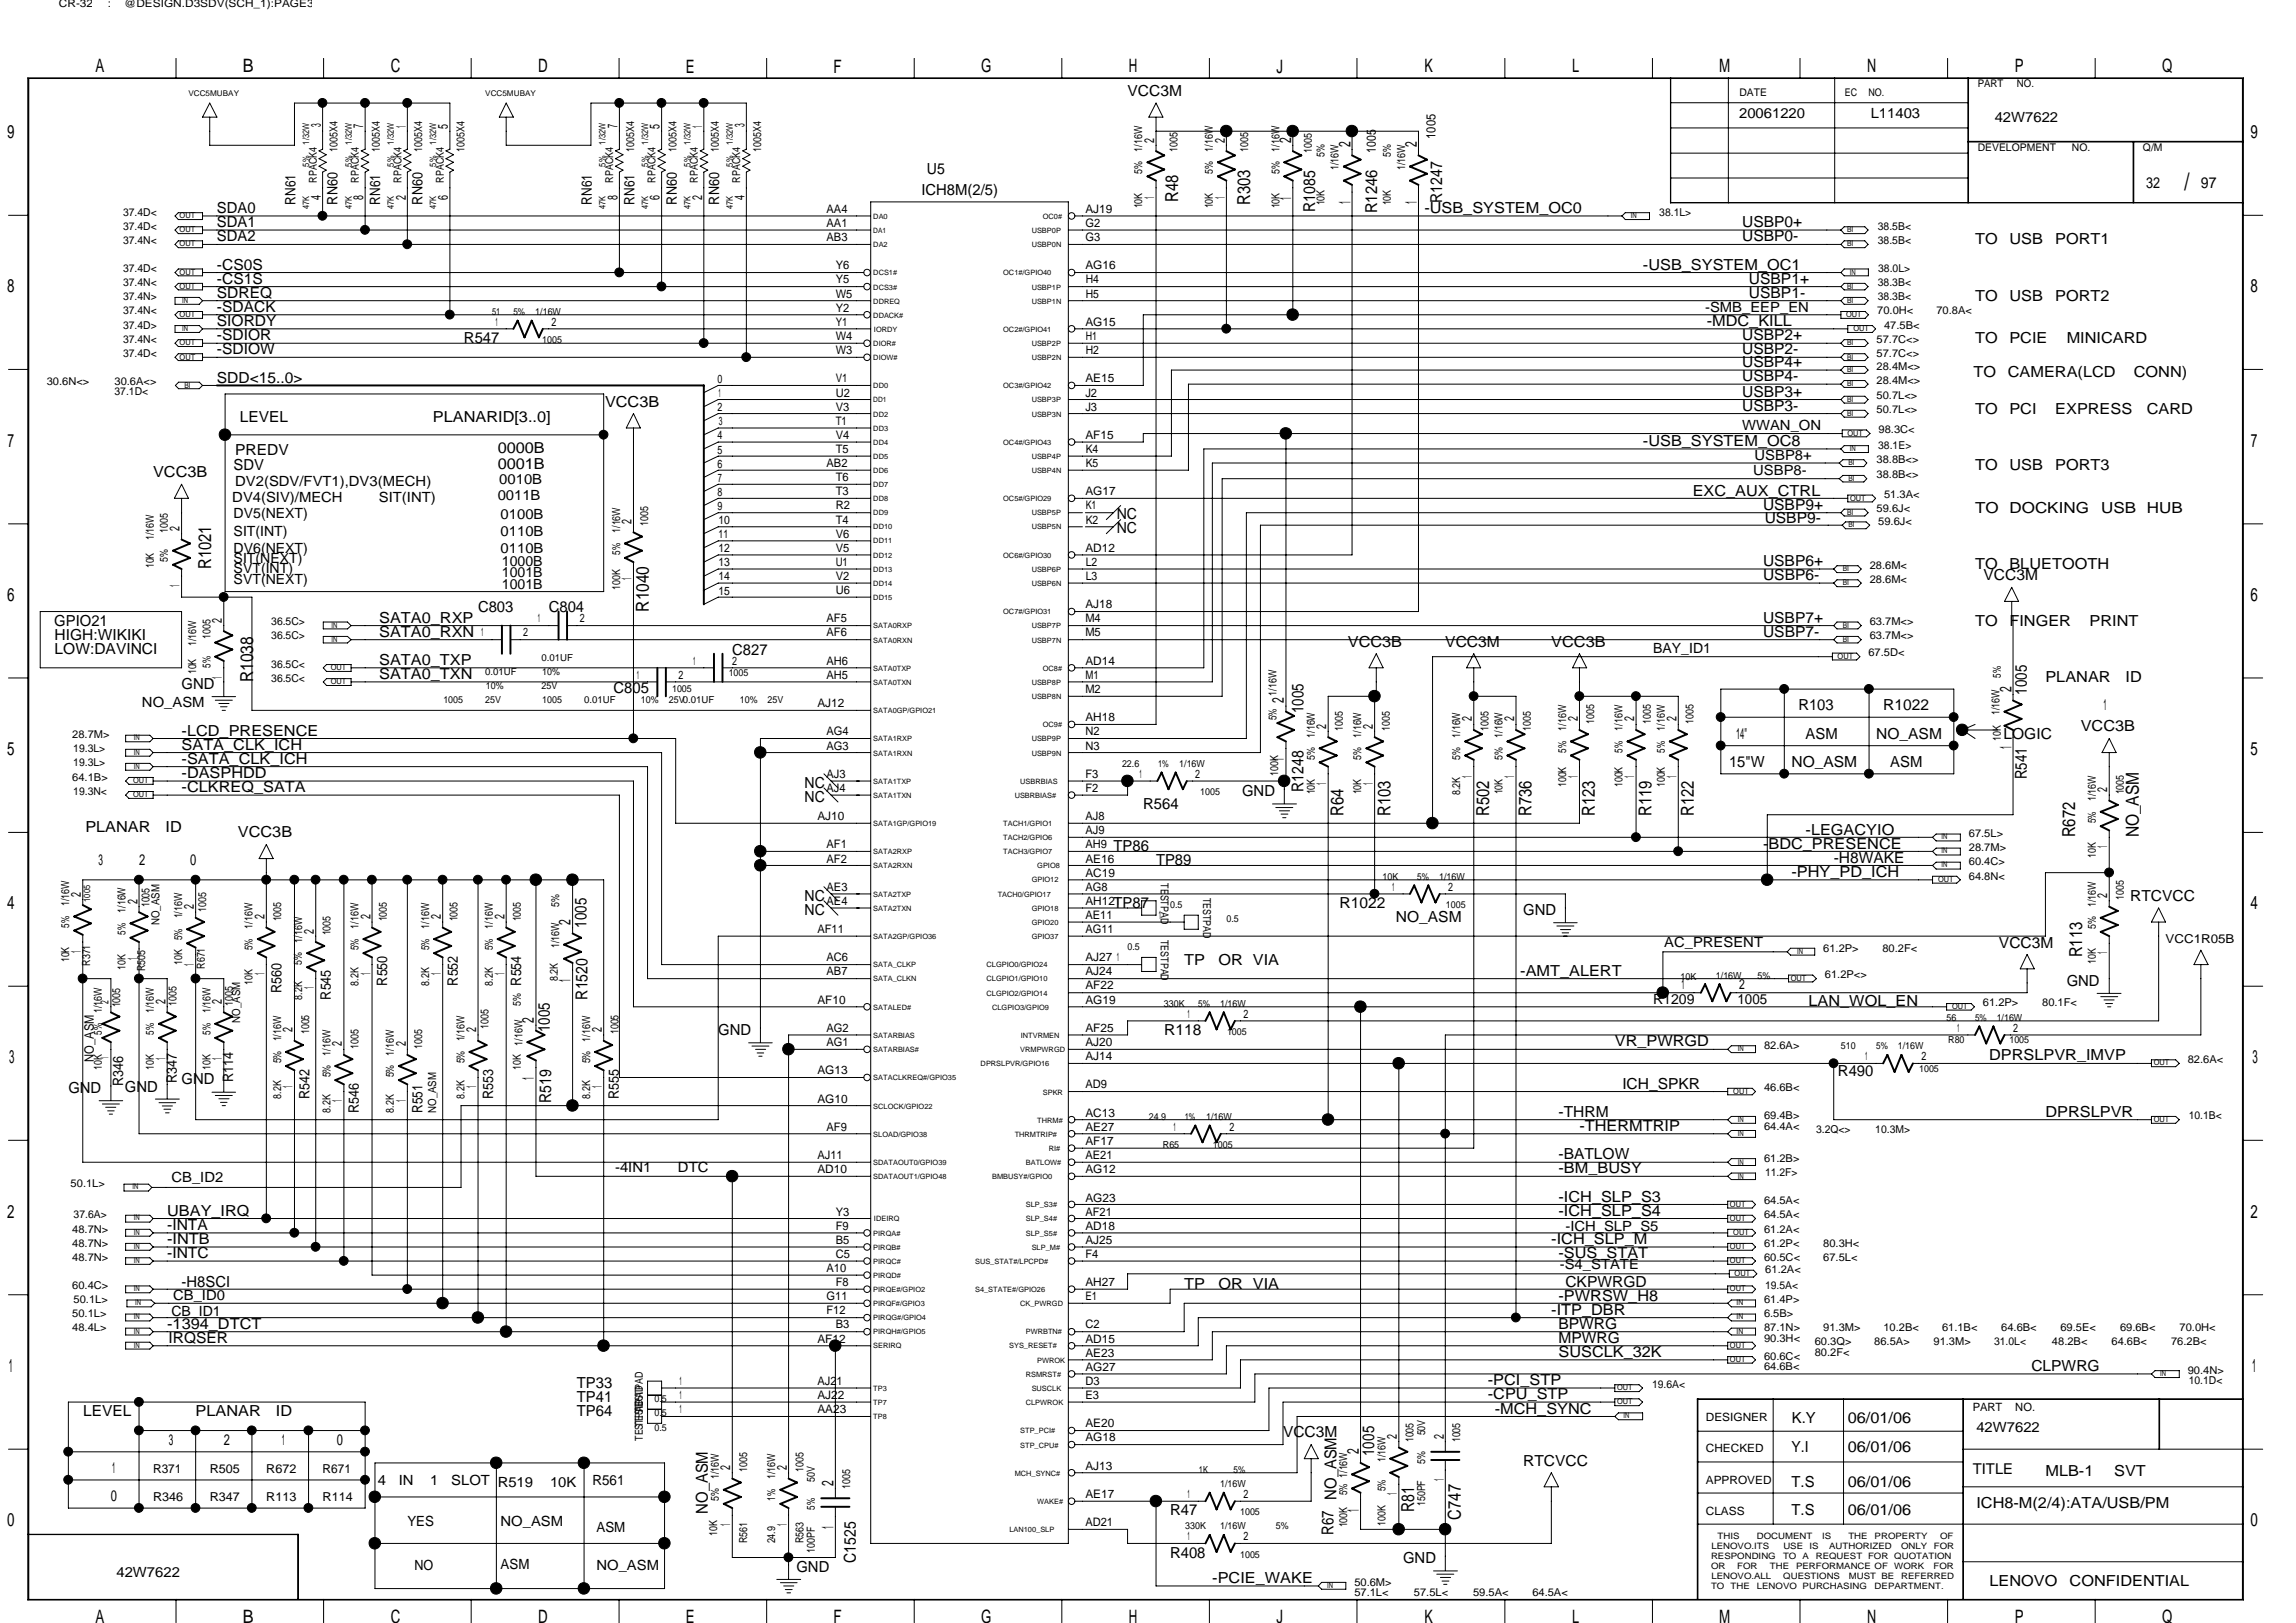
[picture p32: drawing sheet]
<svg xmlns="http://www.w3.org/2000/svg" width="297mm" height="210mm" viewBox="0 0 297 210" stroke-linecap="round" stroke-linejoin="round" font-family="sans-serif">
<defs><g id="words">
<text font-size="3.1" x="282.6" y="24.6">/</text>
<g font-size="2.4">
<text x="12.4" y="9.4">A</text>
<text x="31.4" y="9.4">B</text>
<text x="50.5" y="9.4">C</text>
<text x="69.6" y="9.4">D</text>
<text x="88.7" y="9.4">E</text>
<text x="107.8" y="9.4">F</text>
<text x="127" y="9.4">G</text>
<text x="146" y="9.4">H</text>
<text x="165.1" y="9.4">J</text>
<text x="184.3" y="9.4">K</text>
<text x="203.4" y="9.4">L</text>
<text x="222.4" y="9.4">M</text>
<text x="241.6" y="9.4">N</text>
<text x="260.6" y="9.4">P</text>
<text x="279.7" y="9.4">Q</text>
<text x=".9" y="17.9">9</text>
<text x="291.2" y="17.9">9</text>
<text x=".9" y="37.8">8</text>
<text x="291.2" y="37.8">8</text>
<text x="1" y="57.8">7</text>
<text x="291.2" y="57.8">7</text>
<text x=".9" y="77.8">6</text>
<text x="291.2" y="77.8">6</text>
<text x=".9" y="97.7">5</text>
<text x="291.2" y="97.7">5</text>
<text x=".9" y="117.6">4</text>
<text x="291.2" y="117.6">4</text>
<text x="1.2" y="137.6">3</text>
<text x="291.4" y="137.6">3</text>
<text x=".9" y="157.5">2</text>
<text x="291.2" y="157.5">2</text>
<text x="1.1" y="177.5">1</text>
<text x="291.4" y="177.5">1</text>
<text x=".9" y="197.4">0</text>
<text x="291.2" y="197.4">0</text>
<text x="12.4" y="210">A</text>
<text x="31.4" y="210">B</text>
<text x="50.5" y="210">C</text>
<text x="69.6" y="210">D</text>
<text x="127" y="210">G</text>
<text x="146" y="210">H</text>
<text x="184.3" y="210">K</text>
<text x="203.4" y="210">L</text>
<text x="222.4" y="210">M</text>
<text x="241.6" y="210">N</text>
<text x="260.6" y="210">P</text>
<text x="279.7" y="210">Q</text>
<text x="88.7" y="210">E</text>
<text x="107.8" y="210">F</text>
<text x="165.1" y="210">J</text>
</g>
<g font-size="2.3">
<text x="152.4" y="26.1" transform="rotate(-90 152.4 26.1)">R48</text>
<text x="161.8" y="26.5" transform="rotate(-90 161.8 26.5)">R303</text>
<text x="27.3" y="73.6" transform="rotate(-90 27.3 73.6)">R1021</text>
<text x="83.9" y="79.1" transform="rotate(-90 83.9 79.1)">R1040</text>
<text x="32.8" y="88.2" transform="rotate(-90 32.8 88.2)">R1038</text>
<text x="173.8" y="105.6" transform="rotate(-90 173.8 105.6)">R64</text>
<text x="179.9" y="105.6" transform="rotate(-90 179.9 105.6)">R103</text>
<text x="192.7" y="105.6" transform="rotate(-90 192.7 105.6)">R502</text>
<text x="198.1" y="105.6" transform="rotate(-90 198.1 105.6)">R736</text>
<text x="206.3" y="105.6" transform="rotate(-90 206.3 105.6)">R123</text>
<text x="213.7" y="105.6" transform="rotate(-90 213.7 105.6)">R119</text>
<text x="219.2" y="105.6" transform="rotate(-90 219.2 105.6)">R122</text>
<text x="268.5" y="108.3" transform="rotate(-90 268.5 108.3)">R672</text>
<text x="276.7" y="108.3" transform="rotate(-90 276.7 108.3)">NO_ASM</text>
<text x="269.4" y="123.9" transform="rotate(-90 269.4 123.9)">R113</text>
<text x="183" y="195.7" transform="rotate(-90 183 195.7)">R81</text>
<text x="189" y="196.6" transform="rotate(-90 189 196.6)">C747</text>
</g>
<g font-size="2.1">
<text x="167" y="18.5" transform="rotate(-90 167 18.5)">2</text>
<text x="174.7" y="19" transform="rotate(-90 174.7 19)">2</text>
<text x="183.3" y="19" transform="rotate(-90 183.3 19)">2</text>
<text x="167" y="25.9" transform="rotate(-90 167 25.9)">1</text>
<text x="170.1" y="27.4" transform="rotate(-90 170.1 27.4)">R1085</text>
<text x="174.7" y="26.4" transform="rotate(-90 174.7 26.4)">1</text>
<text x="178.2" y="27.6" transform="rotate(-90 178.2 27.6)">R1246</text>
<text x="183.3" y="26.4" transform="rotate(-90 183.3 26.4)">1</text>
<text x="186.6" y="26.3" transform="rotate(-90 186.6 26.3)">R1247</text>
<text x="260.2" y="89.5" transform="rotate(-90 260.2 89.5)">2</text>
<text x="262.2" y="89.9" transform="rotate(-90 262.2 89.9)">1005</text>
<text x="166.1" y="91" transform="rotate(-90 166.1 91)">2</text>
<text x="168.7" y="92.3" transform="rotate(-90 168.7 92.3)">1005</text>
<text x="166.1" y="98.4" transform="rotate(-90 166.1 98.4)">1</text>
<text x="260.2" y="96.9" transform="rotate(-90 260.2 96.9)">1</text>
<text x="262.2" y="100.8" transform="rotate(-90 262.2 100.8)">R541</text>
<text x="168.7" y="102.5" transform="rotate(-90 168.7 102.5)">R1248</text>
<text x="73.8" y="119.7" transform="rotate(-90 73.8 119.7)">2</text>
<text x="75.9" y="120.1" transform="rotate(-90 75.9 120.1)">1005</text>
<text x="73.8" y="127.1" transform="rotate(-90 73.8 127.1)">1</text>
<text x="76" y="129.3" transform="rotate(-90 76 129.3)">R1520</text>
<text x="69.1" y="132.3" transform="rotate(-90 69.1 132.3)">2</text>
<text x="71.1" y="133.6" transform="rotate(-90 71.1 133.6)">1005</text>
<text x="69.1" y="139.7" transform="rotate(-90 69.1 139.7)">1</text>
<text x="71.3" y="142.7" transform="rotate(-90 71.3 142.7)">R519</text>
<text x="175.8" y="188.2" transform="rotate(-90 175.8 188.2)">2</text>
<text x="177.8" y="188.4" transform="rotate(-90 177.8 188.4)">1005</text>
<text x="91.6" y="195.8" transform="rotate(-90 91.6 195.8)">NO_ASM</text>
<text x="107.8" y="197.8" transform="rotate(-90 107.8 197.8)">1</text>
<text x="107.8" y="192.2" transform="rotate(-90 107.8 192.2)">2</text>
<text x="175.8" y="195.6" transform="rotate(-90 175.8 195.6)">1</text>
<text x="110.7" y="202.2" transform="rotate(-90 110.7 202.2)">C1525</text>
<text x="172.5" y="198.6" transform="rotate(-90 172.5 198.6)">R67 NO_ASM</text>
</g>
<g font-size="2">
<text x="145.9" y="12.4">VCC3M</text>
<text x="119.9" y="22.5">U5</text>
<text x="28.1" y="29.4">SDA1</text>
<text x="28.1" y="27.6">SDA0</text>
<text x="119.2" y="25.2">ICH8M(2/5)</text>
<text x="184.3" y="27.6">-USB_SYSTEM_OC0</text>
<text x="225.4" y="29.4">USBP0+</text>
<text x="277.7" y="24.3">32</text>
<text x="284.7" y="24.3">97</text>
<text x="28.1" y="31.2">SDA2</text>
<text x="28.1" y="34.9">-CS0S</text>
<text x="212.6" y="34.9">-USB_SYSTEM_OC1</text>
<text x="225.4" y="31.2">USBP0-</text>
<text x="255.5" y="31.6">TO</text>
<text x="260" y="31.6">USB</text>
<text x="265.9" y="31.6">PORT1</text>
<text x="28.1" y="38.6">SDREQ</text>
<text x="28.1" y="40.4">-SDACK</text>
<text x="28.1" y="36.7">-CS1S</text>
<text x="226.3" y="38.6">USBP1-</text>
<text x="226.3" y="36.7">USBP1+</text>
<text x="255.5" y="38.9">TO</text>
<text x="260" y="38.9">USB</text>
<text x="265.9" y="38.9">PORT2</text>
<text x="28.1" y="44">-SDIOR</text>
<text x="28.1" y="45.8">-SDIOW</text>
<text x="28.1" y="42.2">SIORDY</text>
<text x="60" y="44.4">R547</text>
<text x="220.8" y="42.2">-MDC_KILL</text>
<text x="225.4" y="44">USBP2+</text>
<text x="225.4" y="45.8">USBP2-</text>
<text x="225.4" y="47.5">USBP4+</text>
<text x="255.5" y="44.4">TO</text>
<text x="260" y="44.4">PCIE</text>
<text x="267.4" y="44.4">MINICARD</text>
<text x="28.1" y="49.5">SDD&lt;15..0&gt;</text>
<text x="78.3" y="52.6">VCC3B</text>
<text x="225.4" y="53.2">USBP3-</text>
<text x="225.4" y="49.3">USBP4-</text>
<text x="225.4" y="51.4">USBP3+</text>
<text x="255.3" y="48.8">TO</text>
<text x="255.5" y="53.5">TO</text>
<text x="259.8" y="48.8">CAMERA(LCD</text>
<text x="260" y="53.5">PCI</text>
<text x="265.9" y="53.5">EXPRESS</text>
<text x="276.1" y="48.8">CONN)</text>
<text x="277.7" y="53.5">CARD</text>
<text x="30.4" y="58.8">PREDV</text>
<text x="31" y="54.6">LEVEL</text>
<text x="56" y="54.6">PLANARID[3..0]</text>
<text x="64.4" y="58.6">0000B</text>
<text x="212.6" y="57.7">-USB_SYSTEM_OC8</text>
<text x="19.8" y="61.8">VCC3B</text>
<text x="30.2" y="60.8">SDV</text>
<text x="64.4" y="60.7">0001B</text>
<text x="219" y="64.1">EXC_AUX_CTRL</text>
<text x="228.1" y="66">USBP9+</text>
<text x="255.5" y="60.8">TO</text>
<text x="260" y="60.8">USB</text>
<text x="265.9" y="60.8">PORT3</text>
<text x="144.5" y="69">NC</text>
<text x="144.5" y="67.2">NC</text>
<text x="228.3" y="67.6">USBP9-</text>
<text x="255.5" y="66.3">TO</text>
<text x="260" y="66.3">DOCKING</text>
<text x="271.8" y="66.3">USB</text>
<text x="277.7" y="66.3">HUB</text>
<text x="228.1" y="73.3">USBP6+</text>
<text x="228.1" y="75.1">USBP6-</text>
<text x="255.5" y="73.6">TO</text>
<text x="256.6" y="75.1">VCC3M</text>
<text x="260" y="73.6">BLUETOOTH</text>
<text x="7" y="80.9">GPIO21</text>
<text x="7.1" y="82.8">HIGH:WIKIKI</text>
<text x="49.1" y="80.6">SATA0_RXP</text>
<text x="49.1" y="82.4">SATA0_RXN</text>
<text x="61.8" y="79.1">C803</text>
<text x="71" y="79.1">C804</text>
<text x="174.4" y="83.7">VCC3B</text>
<text x="187" y="83.7">VCC3M</text>
<text x="200.7" y="83.7">VCC3B</text>
<text x="228.1" y="80.6">USBP7+</text>
<text x="228.1" y="82.4">USBP7-</text>
<text x="255.5" y="80.9">TO</text>
<text x="260" y="80.9">FINGER</text>
<text x="270.3" y="80.9">PRINT</text>
<text x="7.1" y="84.6">LOW:DAVINCI</text>
<text x="23.5" y="89.2">GND</text>
<text x="49.1" y="86.1">SATA0_TXP</text>
<text x="49.1" y="87.9">SATA0_TXN</text>
<text x="79.4" y="89.7">C805</text>
<text x="94.7" y="84.8">C827</text>
<text x="264.6" y="88.2">PLANAR</text>
<text x="275" y="88.2">ID</text>
<text x="23.5" y="95.2">-LCD_PRESENCE</text>
<text x="224.6" y="95.5">14&quot;</text>
<text x="232.7" y="91.9">R103</text>
<text x="233.6" y="95.5">ASM</text>
<text x="242.7" y="95.5">NO_ASM</text>
<text x="243.6" y="91.9">R1022</text>
<text x="259.2" y="95.5">LOGIC</text>
<text x="269.2" y="94.6">VCC3B</text>
<text x="272.1" y="91.9">1</text>
<text x="23.5" y="97">SATA_CLK_ICH</text>
<text x="23.5" y="100.7">-DASPHDD</text>
<text x="23.5" y="98.8">-SATA_CLK_ICH</text>
<text x="104.1" y="101.9">NC</text>
<text x="223.7" y="99.2">15&quot;W</text>
<text x="231.8" y="99.2">NO_ASM</text>
<text x="244.6" y="99.2">ASM</text>
<text x="11" y="107.6">PLANAR</text>
<text x="21.4" y="107.6">ID</text>
<text x="23.5" y="102.5">-CLKREQ_SATA</text>
<text x="104.1" y="103.7">NC</text>
<text x="147.9" y="104.7">R564</text>
<text x="160.7" y="103">GND</text>
<text x="233.6" y="108">-LEGACYIO</text>
<text x="12.7" y="112">3</text>
<text x="18" y="112">2</text>
<text x="24.6" y="112">0</text>
<text x="30.8" y="108.3">VCC3B</text>
<text x="144.1" y="110.2">TP86</text>
<text x="149.6" y="112">TP89</text>
<text x="228.1" y="109.8">-BDC_PRESENCE</text>
<text x="231.8" y="113.5">-PHY_PD_ICH</text>
<text x="237.2" y="111.6">-H8WAKE</text>
<text x="104.1" y="118.4">NC</text>
<text x="104.1" y="116.5">NC</text>
<text x="144.1" y="117.5">TP87</text>
<text x="173.3" y="117.5">R1022</text>
<text x="180.6" y="119.3">NO_ASM</text>
<text x="197.1" y="118.4">GND</text>
<text x="275.6" y="116.5">RTCVCC</text>
<text x="153.2" y="124.8">TP</text>
<text x="157.6" y="124.8">OR VIA</text>
<text x="258.6" y="122.6">VCC3M</text>
<text x="196.7" y="126.2">-AMT_ALERT</text>
<text x="234" y="130.1">LAN_WOL_EN</text>
<text x="267.4" y="127.5">GND</text>
<text x="92.9" y="133.9">GND</text>
<text x="150.6" y="133.9">R118</text>
<text x="208.9" y="135.4">VR_PWRGD</text>
<text x="257.3" y="137.2">DPRSLPVR_IMVP</text>
<text x="8.8" y="141.4">GND</text>
<text x="16.2" y="141.2">GND</text>
<text x="23.5" y="140.3">GND</text>
<text x="209.9" y="140.8">ICH_SPKR</text>
<text x="237.8" y="139.2">R490</text>
<text x="201.6" y="144.5">-THRM</text>
<text x="201.6" y="150">-BATLOW</text>
<text x="204.3" y="146.3">-THERMTRIP</text>
<text x="264.6" y="144.5">DPRSLPVR</text>
<text x="201.6" y="155.5">-ICH_SLP_S3</text>
<text x="201.6" y="151.8">-BM_BUSY</text>
<text x="21.6" y="161">-INTB</text>
<text x="21.6" y="159.1">-INTA</text>
<text x="21.6" y="157.3">UBAY_IRQ</text>
<text x="200.7" y="161">-ICH_SLP_M</text>
<text x="201.6" y="157.3">-ICH_SLP_S4</text>
<text x="21.6" y="162.8">-INTC</text>
<text x="23.5" y="166.5">-H8SCI</text>
<text x="153.2" y="166.8">TP</text>
<text x="157.6" y="166.8">OR VIA</text>
<text x="201.6" y="162.8">-SUS_STAT</text>
<text x="202.5" y="166.5">CKPWRGD</text>
<text x="21.6" y="171.9">-1394_DTCT</text>
<text x="21.8" y="173.7">IRQSER</text>
<text x="200.7" y="170.1">-ITP_DBR</text>
<text x="201.6" y="173.7">MPWRG</text>
<text x="201.6" y="171.9">BPWRG</text>
<text x="201.6" y="168.3">-PWRSW_H8</text>
<text x="74.6" y="179.6">TP33</text>
<text x="192.5" y="179.2">-PCI_STP</text>
<text x="201.6" y="175.6">SUSCLK_32K</text>
<text x="262.8" y="177.4">CLPWRG</text>
<text x="10.7" y="183.3">LEVEL</text>
<text x="25.3" y="183.3">PLANAR</text>
<text x="35.7" y="183.3">ID</text>
<text x="74.6" y="181.4">TP41</text>
<text x="74.6" y="183.3">TP64</text>
<text x="166" y="186">VCC3M</text>
<text x="192.5" y="181.1">-CPU_STP</text>
<text x="193.4" y="182.9">-MCH_SYNC</text>
<text x="231.8" y="184.1">K.Y</text>
<text x="239.1" y="184.2">06/01/06</text>
<text x="14.5" y="190.5">1</text>
<text x="21.8" y="186.9">3</text>
<text x="29" y="186.9">2</text>
<text x="36.4" y="186.9">1</text>
<text x="43.6" y="186.9">0</text>
<text x="197.1" y="189.7">RTCVCC</text>
<text x="231.8" y="187.8">Y.I</text>
<text x="239.1" y="187.8">06/01/06</text>
<text x="264.6" y="190.9">MLB-1</text>
<text x="273.5" y="190.9">SVT</text>
<text x="14.3" y="194.2">0</text>
<text x="151.4" y="196">R47</text>
<text x="231.8" y="196">T.S</text>
<text x="231.8" y="192.4">T.S</text>
<text x="239.1" y="192.4">06/01/06</text>
<text x="239.1" y="196">06/01/06</text>
<text x="255.7" y="195.1">ICH8-M(2/4):ATA/USB/PM</text>
<text x="103" y="203.3">GND</text>
<text x="151.4" y="201.5">R408</text>
<text x="181.5" y="202.2">GND</text>
<text x="156.8" y="204.8">-PCIE_WAKE</text>
<text x="257.4" y="205.2">LENOVO</text>
<text x="267.8" y="205.2">CONFIDENTIAL</text>
</g>
<g font-size="1.9">
<text x="38.2" y="26.5" transform="rotate(-90 38.2 26.5)">RN61</text>
<text x="43.7" y="26.5" transform="rotate(-90 43.7 26.5)">RN60</text>
<text x="49.2" y="26.5" transform="rotate(-90 49.2 26.5)">RN61</text>
<text x="54.6" y="26.5" transform="rotate(-90 54.6 26.5)">RN60</text>
<text x="76.6" y="26.5" transform="rotate(-90 76.6 26.5)">RN61</text>
<text x="82.1" y="26.5" transform="rotate(-90 82.1 26.5)">RN61</text>
<text x="87.5" y="26.5" transform="rotate(-90 87.5 26.5)">RN60</text>
<text x="93" y="26.5" transform="rotate(-90 93 26.5)">RN60</text>
<text x="36.4" y="128.4" transform="rotate(-90 36.4 128.4)">R560</text>
<text x="42.8" y="129.3" transform="rotate(-90 42.8 129.3)">R545</text>
<text x="50.1" y="127.5" transform="rotate(-90 50.1 127.5)">R550</text>
<text x="59.2" y="127.5" transform="rotate(-90 59.2 127.5)">R552</text>
<text x="67.4" y="127.5" transform="rotate(-90 67.4 127.5)">R554</text>
<text x="15.9" y="140.5" transform="rotate(-90 15.9 140.5)">R346</text>
<text x="22.9" y="140.1" transform="rotate(-90 22.9 140.1)">R347</text>
<text x="30.2" y="140" transform="rotate(-90 30.2 140)">R114</text>
<text x="40" y="142.2" transform="rotate(-90 40 142.2)">R542</text>
<text x="46.4" y="144" transform="rotate(-90 46.4 144)">R546</text>
<text x="54.6" y="144" transform="rotate(-90 54.6 144)">R551</text>
<text x="63.8" y="142.2" transform="rotate(-90 63.8 142.2)">R553</text>
<text x="80" y="142.2" transform="rotate(-90 80 142.2)">R555</text>
<text x="255.2" y="190.7">TITLE</text>
</g>
<g font-size="1.8">
<text x="41.5" y="16.5" transform="rotate(-90 41.5 16.5)">3</text>
<text x="47" y="16.6" transform="rotate(-90 47 16.6)">7</text>
<text x="52.5" y="16.5" transform="rotate(-90 52.5 16.5)">1</text>
<text x="58" y="16.6" transform="rotate(-90 58 16.6)">5</text>
<text x="79.9" y="16.6" transform="rotate(-90 79.9 16.6)">7</text>
<text x="85.3" y="16.6" transform="rotate(-90 85.3 16.6)">5</text>
<text x="90.8" y="16.5" transform="rotate(-90 90.8 16.5)">1</text>
<text x="96.3" y="16.5" transform="rotate(-90 96.3 16.5)">3</text>
<text x="225" y="15.3">20061220</text>
<text x="242" y="15.3">L11403</text>
<text x="258.1" y="15.8">42W7622</text>
<text x="149.3" y="18.5" transform="rotate(-90 149.3 18.5)">2</text>
<text x="158.5" y="18.5" transform="rotate(-90 158.5 18.5)">2</text>
<text x="41.5" y="25.8" transform="rotate(-90 41.5 25.8)">4</text>
<text x="47" y="25.8" transform="rotate(-90 47 25.8)">8</text>
<text x="52.5" y="25.8" transform="rotate(-90 52.5 25.8)">2</text>
<text x="58" y="25.8" transform="rotate(-90 58 25.8)">6</text>
<text x="79.9" y="25.8" transform="rotate(-90 79.9 25.8)">8</text>
<text x="85.3" y="25.8" transform="rotate(-90 85.3 25.8)">6</text>
<text x="90.8" y="25.8" transform="rotate(-90 90.8 25.8)">2</text>
<text x="96.3" y="25.8" transform="rotate(-90 96.3 25.8)">4</text>
<text x="149.3" y="25.7" transform="rotate(-90 149.3 25.7)">1</text>
<text x="158.5" y="25.7" transform="rotate(-90 158.5 25.7)">1</text>
<text x="220.6" y="40.3">-SMB_EEP_EN</text>
<text x="225.4" y="55.7">WWAN_ON</text>
<text x="227" y="59.5">USBP8+</text>
<text x="30.1" y="65">DV4(SIV)/MECH</text>
<text x="30.4" y="62.8">DV2(SDV/FVT1),DV3(MECH)</text>
<text x="49" y="65">SIT(INT)</text>
<text x="64.4" y="64.6">0011B</text>
<text x="64.6" y="62.6">0010B</text>
<text x="226.8" y="61.5">USBP8-</text>
<text x="23.2" y="68.7" transform="rotate(-90 23.2 68.7)">2</text>
<text x="30.2" y="71.6">DV6(NEXT)</text>
<text x="30.2" y="69.4">SIT(INT)</text>
<text x="30.2" y="67">DV5(NEXT)</text>
<text x="64.8" y="71.6">0110B</text>
<text x="64.8" y="69.4">0110B</text>
<text x="64.8" y="67.2">0100B</text>
<text x="81.7" y="67.8" transform="rotate(-90 81.7 67.8)">2</text>
<text x="23.2" y="75.9" transform="rotate(-90 23.2 75.9)">1</text>
<text x="30.2" y="72.9">SIT(NEXT)</text>
<text x="30.2" y="74.1">SVT(INT)</text>
<text x="30.2" y="75.6">SVT(NEXT)</text>
<text x="64.9" y="73.2">1000B</text>
<text x="64.9" y="74.7">1001B</text>
<text x="64.9" y="76.2">1001B</text>
<text x="81.7" y="75" transform="rotate(-90 81.7 75)">1</text>
<text x="28.7" y="80.6" transform="rotate(-90 28.7 80.6)">2</text>
<text x="28.7" y="87.8" transform="rotate(-90 28.7 87.8)">1</text>
<text x="213.9" y="84.5">BAY_ID1</text>
<text x="18.4" y="91.5">NO_ASM</text>
<text x="171.6" y="94.3" transform="rotate(-90 171.6 94.3)">2</text>
<text x="177.6" y="94.3" transform="rotate(-90 177.6 94.3)">2</text>
<text x="190.4" y="93.3" transform="rotate(-90 190.4 93.3)">2</text>
<text x="195.9" y="93.3" transform="rotate(-90 195.9 93.3)">2</text>
<text x="204.1" y="93.3" transform="rotate(-90 204.1 93.3)">2</text>
<text x="211.4" y="93.3" transform="rotate(-90 211.4 93.3)">2</text>
<text x="216.9" y="93.3" transform="rotate(-90 216.9 93.3)">2</text>
<text x="171.6" y="101.5" transform="rotate(-90 171.6 101.5)">1</text>
<text x="177.6" y="101.5" transform="rotate(-90 177.6 101.5)">1</text>
<text x="190.4" y="100.6" transform="rotate(-90 190.4 100.6)">1</text>
<text x="195.9" y="100.6" transform="rotate(-90 195.9 100.6)">1</text>
<text x="204.1" y="100.6" transform="rotate(-90 204.1 100.6)">1</text>
<text x="211.4" y="100.6" transform="rotate(-90 211.4 100.6)">1</text>
<text x="216.9" y="100.6" transform="rotate(-90 216.9 100.6)">1</text>
<text x="272.6" y="102.5" transform="rotate(-90 272.6 102.5)">2</text>
<text x="272.6" y="109.7" transform="rotate(-90 272.6 109.7)">1</text>
<text x="10.5" y="116" transform="rotate(-90 10.5 116)">2</text>
<text x="17.8" y="116.9" transform="rotate(-90 17.8 116.9)">2</text>
<text x="25.1" y="117.6" transform="rotate(-90 25.1 117.6)">2</text>
<text x="34.2" y="118.9" transform="rotate(-90 34.2 118.9)">2</text>
<text x="47.9" y="118.9" transform="rotate(-90 47.9 118.9)">2</text>
<text x="57" y="118.9" transform="rotate(-90 57 118.9)">2</text>
<text x="65.3" y="118.9" transform="rotate(-90 65.3 118.9)">2</text>
<text x="272.6" y="116.2" transform="rotate(-90 272.6 116.2)">2</text>
<text x="10.5" y="123.3" transform="rotate(-90 10.5 123.3)">1</text>
<text x="17.8" y="124.2" transform="rotate(-90 17.8 124.2)">1</text>
<text x="25.1" y="124.9" transform="rotate(-90 25.1 124.9)">1</text>
<text x="40.6" y="120.8" transform="rotate(-90 40.6 120.8)">2</text>
<text x="215.3" y="122.6">AC_PRESENT</text>
<text x="272.6" y="123.4" transform="rotate(-90 272.6 123.4)">1</text>
<text x="21.4" y="129.9" transform="rotate(-90 21.4 129.9)">2</text>
<text x="28.7" y="129.9" transform="rotate(-90 28.7 129.9)">2</text>
<text x="34.2" y="126.2" transform="rotate(-90 34.2 126.2)">1</text>
<text x="40.6" y="128" transform="rotate(-90 40.6 128)">1</text>
<text x="47.9" y="126.2" transform="rotate(-90 47.9 126.2)">1</text>
<text x="57" y="126.2" transform="rotate(-90 57 126.2)">1</text>
<text x="65.3" y="126.2" transform="rotate(-90 65.3 126.2)">1</text>
<text x="213.9" y="129.8">R1209</text>
<text x="217.5" y="128">1</text>
<text x="224.8" y="129.8">1005</text>
<text x="225" y="128">2</text>
<text x="21.4" y="137.2" transform="rotate(-90 21.4 137.2)">1</text>
<text x="28.7" y="137.2" transform="rotate(-90 28.7 137.2)">1</text>
<text x="37.8" y="133.6" transform="rotate(-90 37.8 133.6)">2</text>
<text x="44.2" y="135.4" transform="rotate(-90 44.2 135.4)">2</text>
<text x="52.5" y="135.4" transform="rotate(-90 52.5 135.4)">2</text>
<text x="61.6" y="133.6" transform="rotate(-90 61.6 133.6)">2</text>
<text x="77.8" y="133.6" transform="rotate(-90 77.8 133.6)">2</text>
<text x="37.8" y="140.8" transform="rotate(-90 37.8 140.8)">1</text>
<text x="44.2" y="142.6" transform="rotate(-90 44.2 142.6)">1</text>
<text x="52.5" y="142.6" transform="rotate(-90 52.5 142.6)">1</text>
<text x="61.6" y="140.8" transform="rotate(-90 61.6 140.8)">1</text>
<text x="77.8" y="140.8" transform="rotate(-90 77.8 140.8)">1</text>
<text x="22.2" y="152.9">CB_ID2</text>
<text x="79.6" y="151.6">-4IN1</text>
<text x="87.7" y="151.6">DTC</text>
<text x="202.5" y="159.3">-ICH_SLP_S5</text>
<text x="201.8" y="164.2">-S4_STATE</text>
<text x="22.2" y="170.2">CB_ID1</text>
<text x="22.4" y="168.2">CB_ID0</text>
<text x="255.7" y="185.2">42W7622</text>
<text x="94.5" y="190.2" transform="rotate(-90 94.5 190.2)">2</text>
<text x="101.8" y="190.2" transform="rotate(-90 101.8 190.2)">2</text>
<text x="180.7" y="186.2" transform="rotate(-90 180.7 186.2)">2</text>
<text x="186.8" y="191.6" transform="rotate(-90 186.8 191.6)">1</text>
<text x="186.8" y="186.2" transform="rotate(-90 186.8 186.2)">2</text>
<text x="48.9" y="192.2">4</text>
<text x="51.6" y="192.2">IN</text>
<text x="52.7" y="197.4">YES</text>
<text x="55.7" y="192.2">1</text>
<text x="58.4" y="192.2">SLOT</text>
<text x="64.4" y="192.3">R519</text>
<text x="64.8" y="197.4">NO_ASM</text>
<text x="71.2" y="192.3">10K</text>
<text x="76.7" y="192.2">R561</text>
<text x="94.5" y="197.4" transform="rotate(-90 94.5 197.4)">1</text>
<text x="101.8" y="197.4" transform="rotate(-90 101.8 197.4)">1</text>
<text x="180.7" y="193.4" transform="rotate(-90 180.7 193.4)">1</text>
<text x="53.6" y="203.1">NO</text>
<text x="64.8" y="202.9">ASM</text>
<text x="77.2" y="203.1">NO_ASM</text>
<text x="77.2" y="198.2">ASM</text>
<text x="15.1" y="204">42W7622</text>
</g>
<g font-size="1.7">
<text x="185.7" y="17.9" transform="rotate(-90 185.7 17.9)">1005</text>
<text x="178" y="19.8" transform="rotate(-90 178 19.8)">1005</text>
<text x="12.1" y="137.4" transform="rotate(-90 12.1 137.4)">NO_ASM</text>
</g>
<g font-size="1.6">
<text x="280.2" y="122">VCC1R05B</text>
<text x="19.8" y="190.5">R371</text>
<text x="27.1" y="190.5">R505</text>
<text x="34.5" y="190.5">R672</text>
<text x="41.7" y="190.5">R671</text>
<text x="19.8" y="194.2">R346</text>
<text x="27.1" y="194.2">R347</text>
<text x="34.5" y="194.2">R113</text>
<text x="41.7" y="194.2">R114</text>
</g>
<g font-size="1.5">
<text x="106.9" y="27.6">AA4</text>
<text x="106.9" y="29.4">AA1</text>
<text x="140.4" y="29.4">G2</text>
<text x="140.4" y="27.6">AJ19</text>
<text x="106.9" y="31.2">AB3</text>
<text x="108.1" y="34.8">Y6</text>
<text x="140.4" y="31.2">G3</text>
<text x="140.4" y="34.8">AG16</text>
<text x="108.1" y="36.7">Y5</text>
<text x="108.1" y="40.3">Y2</text>
<text x="108.1" y="38.5">W5</text>
<text x="140.5" y="38.5">H5</text>
<text x="140.5" y="36.7">H4</text>
<text x="64.1" y="42.2">1</text>
<text x="71.3" y="42.2">2</text>
<text x="108.1" y="42.2">Y1</text>
<text x="108.1" y="44">W4</text>
<text x="108.1" y="45.8">W3</text>
<text x="140.4" y="42.2">AG15</text>
<text x="140.5" y="45.8">H2</text>
<text x="140.5" y="44">H1</text>
<text x="92.8" y="49.5">0</text>
<text x="92.8" y="53.2">2</text>
<text x="93" y="51.4">1</text>
<text x="108.1" y="53.1">V3</text>
<text x="108.1" y="49.4">V1</text>
<text x="108.1" y="51.3">U2</text>
<text x="140.4" y="53.1">J3</text>
<text x="140.4" y="51.3">J2</text>
<text x="140.4" y="49.4">AE15</text>
<text x="92.8" y="56.9">4</text>
<text x="92.8" y="58.7">5</text>
<text x="93" y="55">3</text>
<text x="108.1" y="56.8">V4</text>
<text x="108.1" y="58.6">T5</text>
<text x="108.1" y="54.9">T1</text>
<text x="140.4" y="56.8">AF15</text>
<text x="140.5" y="58.6">K4</text>
<text x="92.8" y="64.1">8</text>
<text x="92.8" y="66">9</text>
<text x="92.8" y="60.5">6</text>
<text x="92.9" y="62.3">7</text>
<text x="106.9" y="60.4">AB2</text>
<text x="108.1" y="62.3">T6</text>
<text x="108.1" y="64.1">T3</text>
<text x="108.1" y="65.9">R2</text>
<text x="140.4" y="64.1">AG17</text>
<text x="140.5" y="60.4">K5</text>
<text x="140.5" y="65.9">K1</text>
<text x="93" y="67.8">10</text>
<text x="93" y="71.5">12</text>
<text x="93" y="69.6">11</text>
<text x="108.1" y="69.6">V6</text>
<text x="108.1" y="71.4">V5</text>
<text x="108.1" y="67.7">T4</text>
<text x="140.4" y="71.4">AD12</text>
<text x="140.5" y="67.7">K2</text>
<text x="93" y="73.3">13</text>
<text x="93" y="75.1">14</text>
<text x="93" y="77">15</text>
<text x="108.1" y="75.1">V2</text>
<text x="108.1" y="76.9">U6</text>
<text x="108.1" y="73.2">U1</text>
<text x="140.5" y="75.1">L3</text>
<text x="140.5" y="73.2">L2</text>
<text x="62.3" y="82.3">1</text>
<text x="67.7" y="82.3">2</text>
<text x="69.6" y="80.5">1</text>
<text x="75" y="80.5">2</text>
<text x="106.9" y="82.3">AF6</text>
<text x="106.9" y="80.5">AF5</text>
<text x="140.4" y="78.7">AJ18</text>
<text x="140.4" y="82.3">M5</text>
<text x="140.4" y="80.5">M4</text>
<text x="82.4" y="87.8">1</text>
<text x="87.8" y="87.8">2</text>
<text x="89.7" y="86">1</text>
<text x="94.7" y="86">2</text>
<text x="106.9" y="86">AH6</text>
<text x="106.9" y="87.8">AH5</text>
<text x="140.4" y="87.8">M1</text>
<text x="140.4" y="86">AD14</text>
<text x="140.4" y="89.7">M2</text>
<text x="105.7" y="91.5">AJ12</text>
<text x="106.9" y="95.1">AG4</text>
<text x="140.4" y="93.3">AH18</text>
<text x="140.4" y="95.1">N2</text>
<text x="106.9" y="100.6">AJ3</text>
<text x="106.9" y="97">AG3</text>
<text x="140.4" y="100.6">F3</text>
<text x="140.4" y="97">N3</text>
<text x="147.4" y="100.6">1</text>
<text x="154.6" y="100.6">2</text>
<text x="105.7" y="106.1">AJ10</text>
<text x="106.9" y="102.4">AJ4</text>
<text x="140.4" y="102.4">F2</text>
<text x="140.4" y="108">AJ9</text>
<text x="140.4" y="106.1">AJ8</text>
<text x="106.9" y="111.6">AF2</text>
<text x="106.9" y="109.8">AF1</text>
<text x="140.4" y="109.8">AH9</text>
<text x="140.4" y="111.6">AE16</text>
<text x="140.4" y="113.4">AC19</text>
<text x="106.9" y="117.1">AE4</text>
<text x="106.9" y="115.2">AE3</text>
<text x="140.4" y="117.1">AH121</text>
<text x="140.4" y="115.2">AG8</text>
<text x="140.4" y="118.9">AE11</text>
<text x="149.9" y="118.9">1</text>
<text x="180.1" y="115.2">1</text>
<text x="187.4" y="115.2">2</text>
<text x="105.7" y="120.7">AF11</text>
<text x="106.9" y="124.4">AC6</text>
<text x="140.4" y="124.4">AJ27</text>
<text x="140.4" y="120.7">AG11</text>
<text x="144.5" y="124.4">1</text>
<text x="105.7" y="129.8">AF10</text>
<text x="106.9" y="126.2">AB7</text>
<text x="140.4" y="126.2">AJ24</text>
<text x="140.4" y="129.8">AG19</text>
<text x="140.4" y="128">AF22</text>
<text x="153.6" y="131.7">1</text>
<text x="160.9" y="131.7">2</text>
<text x="106.9" y="133.5">AG2</text>
<text x="106.9" y="135.3">AG1</text>
<text x="140.4" y="135.3">AJ20</text>
<text x="140.4" y="137.2">AJ14</text>
<text x="140.4" y="133.5">AF25</text>
<text x="241.3" y="137.2">1</text>
<text x="248.6" y="137.2">2</text>
<text x="253.2" y="133.5">1</text>
<text x="260.4" y="133.5">2</text>
<text x="105.7" y="142.7">AG10</text>
<text x="105.7" y="139">AG13</text>
<text x="140.4" y="140.8">AD9</text>
<text x="105.7" y="149.9">AJ11</text>
<text x="106.9" y="146.3">AF9</text>
<text x="140.4" y="148.1">AF17</text>
<text x="140.4" y="146.3">AE27</text>
<text x="140.4" y="149.9">AE21</text>
<text x="140.4" y="144.5">AC13</text>
<text x="151.8" y="146.3">1</text>
<text x="159" y="146.3">2</text>
<text x="105.7" y="151.8">AD10</text>
<text x="140.4" y="155.4">AG23</text>
<text x="140.4" y="151.8">AG12</text>
<text x="108.1" y="159.1">F9</text>
<text x="108.1" y="160.9">B5</text>
<text x="108.1" y="157.3">Y3</text>
<text x="140.4" y="160.9">AJ25</text>
<text x="140.4" y="157.3">AF21</text>
<text x="140.4" y="159.1">AD18</text>
<text x="106.9" y="164.5">A10</text>
<text x="108.1" y="166.4">F8</text>
<text x="108.1" y="162.7">C5</text>
<text x="140.4" y="162.7">F4</text>
<text x="140.4" y="166.4">AH27</text>
<text x="105.7" y="173.7">AF12</text>
<text x="106.9" y="168.2">G11</text>
<text x="106.9" y="170.1">F12</text>
<text x="108.1" y="171.9">B3</text>
<text x="140.4" y="168.2">E1</text>
<text x="140.4" y="171.9">C2</text>
<text x="140.4" y="173.7">AD15</text>
<text x="87.9" y="179.2">1</text>
<text x="105.7" y="179.2">AJ21</text>
<text x="140.4" y="179.2">D3</text>
<text x="140.4" y="177.4">AG27</text>
<text x="140.4" y="175.5">AE23</text>
<text x="87.9" y="181">1</text>
<text x="87.9" y="182.8">1</text>
<text x="105.7" y="182.8">AA23</text>
<text x="105.7" y="181">AJ22</text>
<text x="140.4" y="181">E3</text>
<text x="140.4" y="184.7">AE20</text>
<text x="220.7" y="183.9">DESIGNER</text>
<text x="255.2" y="182.6">PART</text>
<text x="260.7" y="182.6">NO.</text>
<text x="140.4" y="190.2">AJ13</text>
<text x="140.4" y="186.5">AG18</text>
<text x="220.7" y="191.9">APPROVED</text>
<text x="220.7" y="187.9">CHECKED</text>
<text x="140.4" y="193.8">AE17</text>
<text x="140.4" y="197.4">AD21</text>
<text x="153.6" y="193.8">1</text>
<text x="160.9" y="193.8">2</text>
<text x="220.7" y="196">CLASS</text>
<text x="153.6" y="199.3">1</text>
<text x="160.9" y="199.3">2</text>
</g>
<g font-size="1.4">
<text x="7.6" y=".9">CR-32</text>
<text x="14" y=".9">:</text>
<text x="16.1" y=".9">@DESIGN.D3SDV(SCH_1):PAGE3</text>
<text x="255.9" y="11.3">PART</text>
<text x="260.9" y="11.3">NO.</text>
<text x="225" y="12.4">DATE</text>
<text x="238.7" y="12.4">EC</text>
<text x="241.7" y="12.4">NO.</text>
<text x="41" y="23.6" transform="rotate(-90 41 23.6)">RPACK4</text>
<text x="43.6" y="19.6" transform="rotate(-90 43.6 19.6)">1005X4</text>
<text x="46.4" y="23.6" transform="rotate(-90 46.4 23.6)">RPACK4</text>
<text x="49.1" y="19.6" transform="rotate(-90 49.1 19.6)">1005X4</text>
<text x="51.9" y="23.6" transform="rotate(-90 51.9 23.6)">RPACK4</text>
<text x="54.6" y="19.6" transform="rotate(-90 54.6 19.6)">1005X4</text>
<text x="57.4" y="23.6" transform="rotate(-90 57.4 23.6)">RPACK4</text>
<text x="60.1" y="19.6" transform="rotate(-90 60.1 19.6)">1005X4</text>
<text x="79.3" y="23.6" transform="rotate(-90 79.3 23.6)">RPACK4</text>
<text x="82" y="19.6" transform="rotate(-90 82 19.6)">1005X4</text>
<text x="84.8" y="23.6" transform="rotate(-90 84.8 23.6)">RPACK4</text>
<text x="87.5" y="19.6" transform="rotate(-90 87.5 19.6)">1005X4</text>
<text x="90.3" y="23.6" transform="rotate(-90 90.3 23.6)">RPACK4</text>
<text x="93" y="19.6" transform="rotate(-90 93 19.6)">1005X4</text>
<text x="95.8" y="23.6" transform="rotate(-90 95.8 23.6)">RPACK4</text>
<text x="98.5" y="19.6" transform="rotate(-90 98.5 19.6)">1005X4</text>
<text x="147.8" y="19.6" transform="rotate(-90 147.8 19.6)">1/16W</text>
<text x="147.8" y="22.5" transform="rotate(-90 147.8 22.5)">5%</text>
<text x="152.4" y="19.6" transform="rotate(-90 152.4 19.6)">1005</text>
<text x="156.9" y="19.6" transform="rotate(-90 156.9 19.6)">1/16W</text>
<text x="156.9" y="22.5" transform="rotate(-90 156.9 22.5)">5%</text>
<text x="161.5" y="19.6" transform="rotate(-90 161.5 19.6)">1005</text>
<text x="165.5" y="19.6" transform="rotate(-90 165.5 19.6)">1/16W</text>
<text x="165.5" y="22.5" transform="rotate(-90 165.5 22.5)">5%</text>
<text x="169.7" y="19.8" transform="rotate(-90 169.7 19.8)">1005</text>
<text x="171.4" y="20.3" transform="rotate(-90 171.4 20.3)">5%</text>
<text x="173.2" y="22" transform="rotate(-90 173.2 22)">1/16W</text>
<text x="180" y="20.3" transform="rotate(-90 180 20.3)">5%</text>
<text x="181.8" y="22" transform="rotate(-90 181.8 22)">1/16W</text>
<text x="255.9" y="19.6">DEVELOPMENT</text>
<text x="268.1" y="19.6">NO.</text>
<text x="277.2" y="19.6">Q/M</text>
<text x="15.9" y="29.7">37.4D&lt;</text>
<text x="15.9" y="27.9">37.4D&lt;</text>
<text x="147.8" y="27" transform="rotate(-90 147.8 27)">10K</text>
<text x="156.9" y="27" transform="rotate(-90 156.9 27)">10K</text>
<text x="165.5" y="27" transform="rotate(-90 165.5 27)">10K</text>
<text x="171.4" y="26.6" transform="rotate(-90 171.4 26.6)">10K</text>
<text x="180" y="26.6" transform="rotate(-90 180 26.6)">10K</text>
<text x="214.7" y="27.9">38.1L&gt;</text>
<text x="242.9" y="29.7">38.5B&lt;</text>
<text x="15.9" y="31.6">37.4N&lt;</text>
<text x="15.9" y="35.2">37.4D&lt;</text>
<text x="242.9" y="31.6">38.5B&lt;</text>
<text x="243" y="35.2">38.0L&gt;</text>
<text x="15.9" y="38.9">37.4N&gt;</text>
<text x="15.9" y="40.7">37.4N&lt;</text>
<text x="15.9" y="37">37.4N&lt;</text>
<text x="242.9" y="40.7">70.0H&lt;</text>
<text x="242.9" y="38.9">38.3B&lt;</text>
<text x="242.9" y="37">38.3B&lt;</text>
<text x="250.5" y="40.7">70.8A&lt;</text>
<text x="15.9" y="44.4">37.4N&lt;</text>
<text x="15.9" y="46.2">37.4D&lt;</text>
<text x="15.9" y="42.5">37.4D&gt;</text>
<text x="242.8" y="46.2">57.7C&lt;&gt;</text>
<text x="242.8" y="47.8">28.4M&lt;&gt;</text>
<text x="242.8" y="44.4">57.7C&lt;&gt;</text>
<text x="243.8" y="42.5">47.5B&lt;</text>
<text x="6.1" y="49.8">30.6N&lt;&gt;</text>
<text x="14.8" y="49.8">30.6A&lt;&gt;</text>
<text x="14.8" y="51.1">37.1D&lt;</text>
<text x="242.8" y="53.5">50.7L&lt;&gt;</text>
<text x="242.8" y="49.7">28.4M&lt;&gt;</text>
<text x="242.8" y="51.6">50.7L&lt;&gt;</text>
<text x="242.8" y="59.9">38.8B&lt;&gt;</text>
<text x="243" y="58">38.1E&gt;</text>
<text x="243" y="56">98.3C&lt;</text>
<text x="242.8" y="61.9">38.8B&lt;&gt;</text>
<text x="243.8" y="64.4">51.3A&lt;</text>
<text x="19.9" y="69.9" transform="rotate(-90 19.9 69.9)">1/16W</text>
<text x="21.7" y="69" transform="rotate(-90 21.7 69)">1005</text>
<text x="80.2" y="69" transform="rotate(-90 80.2 69)">1/16W</text>
<text x="80.2" y="71.8" transform="rotate(-90 80.2 71.8)">5%</text>
<text x="83.9" y="68.1" transform="rotate(-90 83.9 68.1)">1005</text>
<text x="242.8" y="66.3">59.6J&lt;</text>
<text x="243" y="67.9">59.6J&lt;</text>
<text x="19.9" y="73.5" transform="rotate(-90 19.9 73.5)">10K</text>
<text x="21.7" y="72.7" transform="rotate(-90 21.7 72.7)">5%</text>
<text x="80.2" y="76.3" transform="rotate(-90 80.2 76.3)">100K</text>
<text x="241.9" y="73.6">28.6M&lt;</text>
<text x="241.9" y="75.4">28.6M&lt;</text>
<text x="25.4" y="83.6" transform="rotate(-90 25.4 83.6)">1/16W</text>
<text x="27.2" y="82.7" transform="rotate(-90 27.2 82.7)">1005</text>
<text x="35.1" y="82.7">36.5C&gt;</text>
<text x="35.1" y="80.9">36.5C&gt;</text>
<text x="241.9" y="80.9">63.7M&lt;&gt;</text>
<text x="241.9" y="82.7">63.7M&lt;&gt;</text>
<text x="25.4" y="87.2" transform="rotate(-90 25.4 87.2)">10K</text>
<text x="27.2" y="86.4" transform="rotate(-90 27.2 86.4)">5%</text>
<text x="35.1" y="86.4">36.5C&lt;</text>
<text x="35.1" y="88.2">36.5C&lt;</text>
<text x="241.7" y="84.9">67.5D&lt;</text>
<text x="258.9" y="87.7" transform="rotate(-90 258.9 87.7)">5%</text>
<text x="9.4" y="95.5">28.7M&gt;</text>
<text x="165.1" y="93.2" transform="rotate(-90 165.1 93.2)">5%</text>
<text x="165.1" y="90" transform="rotate(-90 165.1 90)">1/16W</text>
<text x="170.1" y="95.5" transform="rotate(-90 170.1 95.5)">1/16W</text>
<text x="173.7" y="94.5" transform="rotate(-90 173.7 94.5)">1005</text>
<text x="176.1" y="95.5" transform="rotate(-90 176.1 95.5)">1/16W</text>
<text x="179.8" y="94.5" transform="rotate(-90 179.8 94.5)">1005</text>
<text x="188.9" y="95.5" transform="rotate(-90 188.9 95.5)">1/16W</text>
<text x="192.6" y="94.5" transform="rotate(-90 192.6 94.5)">1005</text>
<text x="194.4" y="95.5" transform="rotate(-90 194.4 95.5)">1/16W</text>
<text x="198" y="94.5" transform="rotate(-90 198 94.5)">1005</text>
<text x="202.6" y="94.5" transform="rotate(-90 202.6 94.5)">1/16W</text>
<text x="206.2" y="93.6" transform="rotate(-90 206.2 93.6)">1005</text>
<text x="209.9" y="94.5" transform="rotate(-90 209.9 94.5)">1/16W</text>
<text x="213.6" y="93.6" transform="rotate(-90 213.6 93.6)">1005</text>
<text x="215.4" y="94.5" transform="rotate(-90 215.4 94.5)">1/16W</text>
<text x="219.1" y="93.6" transform="rotate(-90 219.1 93.6)">1005</text>
<text x="258.7" y="92.5" transform="rotate(-90 258.7 92.5)">1/16W</text>
<text x="258.9" y="95.8" transform="rotate(-90 258.9 95.8)">10K</text>
<text x="9.4" y="101">64.1B&gt;</text>
<text x="9.5" y="99.1">19.3L&gt;</text>
<text x="9.5" y="97.3">19.3L&gt;</text>
<text x="165.4" y="100.4" transform="rotate(-90 165.4 100.4)">100K</text>
<text x="170.1" y="98.3" transform="rotate(-90 170.1 98.3)">5%</text>
<text x="176.1" y="98.3" transform="rotate(-90 176.1 98.3)">5%</text>
<text x="188.9" y="98.3" transform="rotate(-90 188.9 98.3)">5%</text>
<text x="194.4" y="98.3" transform="rotate(-90 194.4 98.3)">5%</text>
<text x="202.6" y="101.9" transform="rotate(-90 202.6 101.9)">100K</text>
<text x="202.6" y="97.4" transform="rotate(-90 202.6 97.4)">5%</text>
<text x="209.9" y="97.4" transform="rotate(-90 209.9 97.4)">5%</text>
<text x="209.9" y="101.9" transform="rotate(-90 209.9 101.9)">100K</text>
<text x="215.4" y="101.9" transform="rotate(-90 215.4 101.9)">100K</text>
<text x="215.4" y="97.4" transform="rotate(-90 215.4 97.4)">5%</text>
<text x="9.5" y="102.8">19.3N&lt;</text>
<text x="170.1" y="102.8" transform="rotate(-90 170.1 102.8)">10K</text>
<text x="176.1" y="102.8" transform="rotate(-90 176.1 102.8)">10K</text>
<text x="188.9" y="102.9" transform="rotate(-90 188.9 102.9)">8.2K</text>
<text x="194.4" y="102.8" transform="rotate(-90 194.4 102.8)">10K</text>
<text x="271.1" y="106.5" transform="rotate(-90 271.1 106.5)">5%</text>
<text x="271.1" y="103.7" transform="rotate(-90 271.1 103.7)">1/16W</text>
<text x="274.8" y="102.8" transform="rotate(-90 274.8 102.8)">1005</text>
<text x="254.7" y="113.8">64.8N&lt;</text>
<text x="254.7" y="111.9">60.4C&gt;</text>
<text x="254.7" y="110.1">28.7M&gt;</text>
<text x="254.7" y="108.3">67.5L&gt;</text>
<text x="271.1" y="111" transform="rotate(-90 271.1 111)">10K</text>
<text x="8.9" y="117.2" transform="rotate(-90 8.9 117.2)">1/16W</text>
<text x="16.3" y="118.1" transform="rotate(-90 16.3 118.1)">1/16W</text>
<text x="19.3" y="117.4" transform="rotate(-90 19.3 117.4)">1005</text>
<text x="20.7" y="119.7" transform="rotate(-90 20.7 119.7)">NO_ASM</text>
<text x="23.6" y="118.8" transform="rotate(-90 23.6 118.8)">1/16W</text>
<text x="26.7" y="117.9" transform="rotate(-90 26.7 117.9)">1005</text>
<text x="36.4" y="119.2" transform="rotate(-90 36.4 119.2)">1005</text>
<text x="50" y="119.2" transform="rotate(-90 50 119.2)">1005</text>
<text x="59.2" y="119.2" transform="rotate(-90 59.2 119.2)">1005</text>
<text x="67.4" y="119.2" transform="rotate(-90 67.4 119.2)">1005</text>
<text x="72.3" y="117.3" transform="rotate(-90 72.3 117.3)">5%</text>
<text x="150.2" y="114.3" transform="rotate(90 150.2 114.3)">TESTPAD</text>
<text x="155.7" y="116.1" transform="rotate(90 155.7 116.1)">TESTPAD</text>
<text x="271.1" y="117.4" transform="rotate(-90 271.1 117.4)">1/16W</text>
<text x="274.8" y="116.5" transform="rotate(-90 274.8 116.5)">1005</text>
<text x="8.9" y="124.5" transform="rotate(-90 8.9 124.5)">10K</text>
<text x="8.9" y="120" transform="rotate(-90 8.9 120)">5%</text>
<text x="11.7" y="125" transform="rotate(-90 11.7 125)">R371</text>
<text x="16.3" y="125.4" transform="rotate(-90 16.3 125.4)">10K</text>
<text x="16.3" y="120.9" transform="rotate(-90 16.3 120.9)">5%</text>
<text x="18.8" y="125.7" transform="rotate(-90 18.8 125.7)">R505</text>
<text x="23.6" y="121.7" transform="rotate(-90 23.6 121.7)">5%</text>
<text x="23.6" y="124.9" transform="rotate(-90 23.6 124.9)">10K</text>
<text x="26.5" y="125.3" transform="rotate(-90 26.5 125.3)">R671</text>
<text x="32.7" y="122.9" transform="rotate(-90 32.7 122.9)">5%</text>
<text x="32.7" y="120.1" transform="rotate(-90 32.7 120.1)">1/16W</text>
<text x="39.1" y="124.8" transform="rotate(-90 39.1 124.8)">5%</text>
<text x="39.1" y="122" transform="rotate(-90 39.1 122)">1/16W</text>
<text x="42.8" y="121" transform="rotate(-90 42.8 121)">1005</text>
<text x="46.4" y="122.9" transform="rotate(-90 46.4 122.9)">5%</text>
<text x="46.4" y="120.1" transform="rotate(-90 46.4 120.1)">1/16W</text>
<text x="55.5" y="122.9" transform="rotate(-90 55.5 122.9)">5%</text>
<text x="55.5" y="120.1" transform="rotate(-90 55.5 120.1)">1/16W</text>
<text x="63.8" y="122.9" transform="rotate(-90 63.8 122.9)">5%</text>
<text x="63.8" y="120.1" transform="rotate(-90 63.8 120.1)">1/16W</text>
<text x="72.3" y="122.7" transform="rotate(-90 72.3 122.7)">1/16W</text>
<text x="150.2" y="121.6" transform="rotate(90 150.2 121.6)">TESTPAD</text>
<text x="235.9" y="123.1">61.2P&gt;</text>
<text x="243.5" y="123.1">80.2F&lt;</text>
<text x="271.1" y="124.7" transform="rotate(-90 271.1 124.7)">10K</text>
<text x="271.1" y="120.2" transform="rotate(-90 271.1 120.2)">5%</text>
<text x="13.2" y="131.1" transform="rotate(-90 13.2 131.1)">1/16W</text>
<text x="14.1" y="129.9" transform="rotate(-90 14.1 129.9)">2</text>
<text x="15.5" y="130.3" transform="rotate(-90 15.5 130.3)">1005</text>
<text x="19.9" y="131.1" transform="rotate(-90 19.9 131.1)">1/16W</text>
<text x="22.8" y="130.2" transform="rotate(-90 22.8 130.2)">1005</text>
<text x="27.2" y="131.1" transform="rotate(-90 27.2 131.1)">1/16W</text>
<text x="30.1" y="130.2" transform="rotate(-90 30.1 130.2)">1005</text>
<text x="32.7" y="127.4" transform="rotate(-90 32.7 127.4)">10K</text>
<text x="39.1" y="129.3" transform="rotate(-90 39.1 129.3)">8.2K</text>
<text x="46.4" y="127.5" transform="rotate(-90 46.4 127.5)">8.2K</text>
<text x="55.5" y="127.5" transform="rotate(-90 55.5 127.5)">8.2K</text>
<text x="63.8" y="127.5" transform="rotate(-90 63.8 127.5)">8.2K</text>
<text x="67.4" y="130.1" transform="rotate(-90 67.4 130.1)">5%</text>
<text x="72.2" y="127" transform="rotate(-90 72.2 127)">8.2K</text>
<text x="236.1" y="126.6">61.2P&lt;&gt;</text>
<text x="256.5" y="130.2">61.2P&gt;</text>
<text x="264.2" y="130.2">80.1F&lt;</text>
<text x="13.2" y="133.9" transform="rotate(-90 13.2 133.9)">5%</text>
<text x="14.1" y="137" transform="rotate(-90 14.1 137)">1</text>
<text x="19.9" y="133.9" transform="rotate(-90 19.9 133.9)">5%</text>
<text x="27.2" y="133.9" transform="rotate(-90 27.2 133.9)">5%</text>
<text x="31.1" y="132.3" transform="rotate(-90 31.1 132.3)">NO_ASM</text>
<text x="36.4" y="137.6" transform="rotate(-90 36.4 137.6)">5%</text>
<text x="36.4" y="134.7" transform="rotate(-90 36.4 134.7)">1/16W</text>
<text x="40" y="133.8" transform="rotate(-90 40 133.8)">1005</text>
<text x="42.8" y="136.6" transform="rotate(-90 42.8 136.6)">1/16W</text>
<text x="46.4" y="135.7" transform="rotate(-90 46.4 135.7)">1005</text>
<text x="51" y="136.6" transform="rotate(-90 51 136.6)">1/16W</text>
<text x="54.6" y="135.7" transform="rotate(-90 54.6 135.7)">1005</text>
<text x="60.1" y="134.7" transform="rotate(-90 60.1 134.7)">1/16W</text>
<text x="60.1" y="137.6" transform="rotate(-90 60.1 137.6)">5%</text>
<text x="63.2" y="133.1" transform="rotate(-90 63.2 133.1)">1005</text>
<text x="67.6" y="135.3" transform="rotate(-90 67.6 135.3)">1/16W</text>
<text x="76.4" y="137.6" transform="rotate(-90 76.4 137.6)">5%</text>
<text x="76.4" y="134.7" transform="rotate(-90 76.4 134.7)">1/16W</text>
<text x="80" y="133.8" transform="rotate(-90 80 133.8)">1005</text>
<text x="228.2" y="135.7">82.6A&gt;</text>
<text x="283" y="137.5">82.6A&lt;</text>
<text x="13.2" y="138.4" transform="rotate(-90 13.2 138.4)">10K</text>
<text x="19.9" y="138.4" transform="rotate(-90 19.9 138.4)">10K</text>
<text x="27.2" y="138.4" transform="rotate(-90 27.2 138.4)">10K</text>
<text x="36.4" y="142.2" transform="rotate(-90 36.4 142.2)">8.2K</text>
<text x="42.8" y="144" transform="rotate(-90 42.8 144)">8.2K</text>
<text x="42.8" y="139.4" transform="rotate(-90 42.8 139.4)">5%</text>
<text x="51" y="139.4" transform="rotate(-90 51 139.4)">5%</text>
<text x="51" y="144" transform="rotate(-90 51 144)">8.2K</text>
<text x="56.4" y="144" transform="rotate(-90 56.4 144)">NO_ASM</text>
<text x="60.1" y="142.2" transform="rotate(-90 60.1 142.2)">8.2K</text>
<text x="67.4" y="138.4" transform="rotate(-90 67.4 138.4)">10K</text>
<text x="76.4" y="142.2" transform="rotate(-90 76.4 142.2)">8.2K</text>
<text x="228.2" y="141.2">46.6B&lt;</text>
<text x="228.2" y="144.8">69.4B&gt;</text>
<text x="228.2" y="146.1">64.4A&lt;</text>
<text x="234.9" y="146.6">3.2Q&lt;&gt;</text>
<text x="242.6" y="146.6">10.3M&gt;</text>
<text x="283.2" y="144.8">10.1B&lt;</text>
<text x="9.1" y="153.6">50.1L&gt;</text>
<text x="228.2" y="150.3">61.2B&gt;</text>
<text x="228.2" y="155.8">64.5A&lt;</text>
<text x="228.3" y="152.1">11.2F&gt;</text>
<text x="9.4" y="161.3">48.7N&gt;</text>
<text x="9.4" y="159.5">48.7N&gt;</text>
<text x="9.5" y="157.6">37.6A&gt;</text>
<text x="228.2" y="157.6">64.5A&lt;</text>
<text x="228.2" y="159.5">61.2A&lt;</text>
<text x="228.2" y="161.3">61.2P&lt;</text>
<text x="235.9" y="161.3">80.3H&lt;</text>
<text x="9.4" y="166.8">60.4C&gt;</text>
<text x="9.4" y="163.1">48.7N&gt;</text>
<text x="228.2" y="163.1">60.5C&lt;</text>
<text x="228.3" y="166.8">19.5A&lt;</text>
<text x="228.4" y="164.8">61.2A&lt;</text>
<text x="235.9" y="163.1">67.5L&lt;</text>
<text x="9.4" y="172.3">48.4L&gt;</text>
<text x="9.4" y="170.4">50.1L&gt;</text>
<text x="9.5" y="168.6">50.1L&gt;</text>
<text x="228.2" y="172.3">87.1N&gt;</text>
<text x="228.2" y="173.6">90.3H&lt;</text>
<text x="228.2" y="168.6">61.4P&gt;</text>
<text x="228.2" y="170.4">6.5B&gt;</text>
<text x="235.9" y="172.3">91.3M&gt;</text>
<text x="243.7" y="172.3">10.2B&lt;</text>
<text x="251.2" y="172.3">61.1B&lt;</text>
<text x="258.9" y="172.3">64.6B&lt;</text>
<text x="266.6" y="172.3">69.5E&lt;</text>
<text x="274.3" y="172.3">69.6B&lt;</text>
<text x="282" y="172.3">70.0H&lt;</text>
<text x="213.7" y="179.5">19.6A&lt;</text>
<text x="228.2" y="175.9">60.6C&lt;</text>
<text x="228.2" y="177.2">64.6B&lt;</text>
<text x="234.8" y="175.4">80.2F&lt;</text>
<text x="234.8" y="174.1">60.3Q&gt;</text>
<text x="242.5" y="174.1">86.5A&gt;</text>
<text x="250.1" y="174.1">91.3M&gt;</text>
<text x="258" y="174.1">31.0L&lt;</text>
<text x="265.5" y="174.1">48.2B&lt;</text>
<text x="273.2" y="174.1">64.6B&lt;</text>
<text x="280.9" y="174.1">76.2B&lt;</text>
<text x="283" y="177.7">90.4N&gt;</text>
<text x="283.2" y="179">10.1D&lt;</text>
<text x="83.2" y="184.6" transform="rotate(-90 83.2 184.6)">TESTPAD</text>
<text x="83.2" y="182.8" transform="rotate(-90 83.2 182.8)">TESTPAD</text>
<text x="184.4" y="185.7" transform="rotate(-90 184.4 185.7)">50V</text>
<text x="83.2" y="186.4" transform="rotate(-90 83.2 186.4)">TESTPAD</text>
<text x="93" y="191.4" transform="rotate(-90 93 191.4)">1/16W</text>
<text x="96.6" y="190.5" transform="rotate(-90 96.6 190.5)">1005</text>
<text x="100.3" y="191.4" transform="rotate(-90 100.3 191.4)">1/16W</text>
<text x="104" y="190.5" transform="rotate(-90 104 190.5)">1005</text>
<text x="105.4" y="191.8" transform="rotate(-90 105.4 191.8)">50V</text>
<text x="179.2" y="189.2" transform="rotate(-90 179.2 189.2)">1/16W</text>
<text x="182.9" y="186.6" transform="rotate(-90 182.9 186.6)">1005</text>
<text x="184.4" y="189.4" transform="rotate(-90 184.4 189.4)">5%</text>
<text x="188.9" y="186.6" transform="rotate(-90 188.9 186.6)">1005</text>
<text x="93" y="194.2" transform="rotate(-90 93 194.2)">5%</text>
<text x="100.3" y="194.1" transform="rotate(-90 100.3 194.1)">1%</text>
<text x="105.4" y="195.4" transform="rotate(-90 105.4 195.4)">5%</text>
<text x="110" y="192.6" transform="rotate(-90 110 192.6)">1005</text>
<text x="174.3" y="197.6" transform="rotate(-90 174.3 197.6)">100K</text>
<text x="174.3" y="193.5" transform="rotate(-90 174.3 193.5)">5% 1/16W</text>
<text x="179.2" y="197.4" transform="rotate(-90 179.2 197.4)">100K</text>
<text x="179.2" y="192.9" transform="rotate(-90 179.2 192.9)">5%</text>
<text x="184.4" y="194.9" transform="rotate(-90 184.4 194.9)">150PF</text>
<text x="92.8" y="198.7" transform="rotate(-90 92.8 198.7)">10K</text>
<text x="96.6" y="199.7" transform="rotate(-90 96.6 199.7)">R561</text>
<text x="100.3" y="199.7" transform="rotate(-90 100.3 199.7)">24.9</text>
<text x="104" y="199.7" transform="rotate(-90 104 199.7)">R563</text>
<text x="105.4" y="200.9" transform="rotate(-90 105.4 200.9)">100PF</text>
<text x="175.2" y="205.1">50.6M&gt;</text>
<text x="175.2" y="206.5">57.1L&lt;</text>
<text x="182.9" y="206.5">57.5L&lt;</text>
<text x="190.6" y="206.5">59.5A&lt;</text>
<text x="198.2" y="206.5">64.5A&lt;</text>
</g>
<g font-size="1.3">
<text x="63.7" y="40.7">51</text>
<text x="66.4" y="40.7">5%</text>
<text x="69.3" y="40.7">1/16W</text>
<text x="70.1" y="44.4">1005</text>
<text x="62.8" y="87.3">0.01UF</text>
<text x="62.9" y="89.2">10%</text>
<text x="70.1" y="85.5">0.01UF</text>
<text x="70.1" y="89.2">25V</text>
<text x="70.1" y="87.3">10%</text>
<text x="86.9" y="89.5">1005</text>
<text x="94.3" y="87.5">1005</text>
<text x="57.4" y="91">1005</text>
<text x="62.8" y="91">25V</text>
<text x="70.1" y="91">1005</text>
<text x="75.6" y="91">0.01UF</text>
<text x="82.9" y="91">10%</text>
<text x="86.5" y="91">25V0.01UF</text>
<text x="95.7" y="91">10%</text>
<text x="99.3" y="91">25V</text>
<text x="145.2" y="99.2">22.6</text>
<text x="149.8" y="99.2">1%</text>
<text x="152.6" y="99.2">1/16W</text>
<text x="155.3" y="102.9">1005</text>
<text x="178.9" y="113.8">10K</text>
<text x="183.3" y="113.8">5%</text>
<text x="186.2" y="113.8">1/16W</text>
<text x="151.4" y="117.5">0.5</text>
<text x="158.7" y="119.3">0.5</text>
<text x="187.1" y="117.5">1005</text>
<text x="145.9" y="122.9">0.5</text>
<text x="150.6" y="130.3">330K</text>
<text x="155" y="130.3">5%</text>
<text x="157.9" y="130.3">1/16W</text>
<text x="217.4" y="126.8">10K</text>
<text x="222" y="126.6">1/16W</text>
<text x="227.4" y="126.6">5%</text>
<text x="158.7" y="133.9">1005</text>
<text x="238.2" y="135.8">510</text>
<text x="242.7" y="135.8">5%</text>
<text x="245.5" y="135.8">1/16W</text>
<text x="251.8" y="132.1">56</text>
<text x="252" y="135">R80</text>
<text x="255.5" y="132.1">5%</text>
<text x="258.3" y="132.1">1/16W</text>
<text x="260" y="135">1005</text>
<text x="248.3" y="138.7">1005</text>
<text x="148.6" y="144.9">24.9</text>
<text x="150.4" y="148.5">R65</text>
<text x="153.3" y="144.9">1%</text>
<text x="156" y="144.9">1/16W</text>
<text x="156.9" y="148.5">1005</text>
<text x="84.7" y="185.1">0.5</text>
<text x="84.7" y="183.3">0.5</text>
<text x="84.7" y="181.4">0.5</text>
<text x="155.1" y="190.5">1K</text>
<text x="159.6" y="190.5">5%</text>
<text x="153.3" y="197.9">330K</text>
<text x="157.9" y="192.4">1/16W</text>
<text x="157.9" y="197.9">1/16W</text>
<text x="160.4" y="196">1005</text>
<text x="165.1" y="197.9">5%</text>
<text x="160.4" y="201.5">1005</text>
</g>
<g font-size="1.2">
<text x="40" y="21.5" transform="rotate(-90 40 21.5)">5%</text>
<text x="40" y="18.7" transform="rotate(-90 40 18.7)">1/32W</text>
<text x="45.5" y="21.5" transform="rotate(-90 45.5 21.5)">5%</text>
<text x="45.5" y="18.7" transform="rotate(-90 45.5 18.7)">1/32W</text>
<text x="51" y="21.5" transform="rotate(-90 51 21.5)">5%</text>
<text x="51" y="18.7" transform="rotate(-90 51 18.7)">1/32W</text>
<text x="56.4" y="21.5" transform="rotate(-90 56.4 21.5)">5%</text>
<text x="56.4" y="18.7" transform="rotate(-90 56.4 18.7)">1/32W</text>
<text x="78.4" y="21.5" transform="rotate(-90 78.4 21.5)">5%</text>
<text x="78.4" y="18.7" transform="rotate(-90 78.4 18.7)">1/32W</text>
<text x="83.9" y="21.5" transform="rotate(-90 83.9 21.5)">5%</text>
<text x="83.9" y="18.7" transform="rotate(-90 83.9 18.7)">1/32W</text>
<text x="89.3" y="21.5" transform="rotate(-90 89.3 21.5)">5%</text>
<text x="89.3" y="18.7" transform="rotate(-90 89.3 18.7)">1/32W</text>
<text x="94.8" y="21.5" transform="rotate(-90 94.8 21.5)">5%</text>
<text x="94.8" y="18.7" transform="rotate(-90 94.8 18.7)">1/32W</text>
<text x="40" y="27.1" transform="rotate(-90 40 27.1)">47K</text>
<text x="45.5" y="27.1" transform="rotate(-90 45.5 27.1)">47K</text>
<text x="51" y="27.1" transform="rotate(-90 51 27.1)">47K</text>
<text x="56.4" y="27.1" transform="rotate(-90 56.4 27.1)">47K</text>
<text x="78.4" y="27.1" transform="rotate(-90 78.4 27.1)">47K</text>
<text x="83.9" y="27.1" transform="rotate(-90 83.9 27.1)">47K</text>
<text x="89.3" y="27.1" transform="rotate(-90 89.3 27.1)">47K</text>
<text x="94.8" y="27.1" transform="rotate(-90 94.8 27.1)">47K</text>
<text x="11.7" y="116.7" transform="rotate(-90 11.7 116.7)">1005</text>
</g>
<g font-size="1.1">
<text x="221.4" y="203">OR</text>
<text x="221.4" y="201.7">RESPONDING</text>
<text x="221.4" y="200.4">LENOVO.ITS</text>
<text x="222.2" y="199.1">THIS</text>
<text x="224.7" y="203">FOR</text>
<text x="227.3" y="199.1">DOCUMENT</text>
<text x="229" y="203">THE</text>
<text x="230.7" y="201.7">TO</text>
<text x="230.7" y="200.4">USE</text>
<text x="232.4" y="203">PERFORMANCE OF</text>
<text x="233.2" y="201.7">A</text>
<text x="234.1" y="200.4">IS</text>
<text x="234.9" y="201.7">REQUEST FOR QUOTATION</text>
<text x="235.8" y="199.1">IS</text>
<text x="236.6" y="200.4">AUTHORIZED</text>
<text x="239.1" y="199.1">THE</text>
<text x="242.5" y="199.1">PROPERTY</text>
<text x="245.1" y="203">WORK</text>
<text x="246" y="200.4">ONLY</text>
<text x="250.1" y="203">FOR</text>
<text x="250.2" y="200.4">FOR</text>
<text x="251" y="199.1">OF</text>
<text x="221.4" y="205.6">TO</text>
<text x="221.4" y="204.3">LENOVO.ALL</text>
<text x="223.9" y="205.6">THE</text>
<text x="227.3" y="205.6">LENOVO PURCHASING</text>
<text x="230.7" y="204.3">QUESTIONS</text>
<text x="239.2" y="204.3">MUST BE</text>
<text x="242.5" y="205.6">DEPARTMENT.</text>
<text x="246" y="204.3">REFERRED</text>
</g>
<g font-size="1">
<text x="24.4" y="12.4">VCC5MUBAY</text>
<text x="62.8" y="12.4">VCC5MUBAY</text>
<text x="23.2" y="28.2">OUT</text>
<text x="211" y="28.2">IN</text>
<text x="23.2" y="31.9">OUT</text>
<text x="23.2" y="30.1">OUT</text>
<text x="23.2" y="35.6">OUT</text>
<text x="239" y="30.1">BI</text>
<text x="239" y="31.9">BI</text>
<text x="239.3" y="35.5">IN</text>
<text x="23.2" y="37.4">OUT</text>
<text x="23.2" y="41">OUT</text>
<text x="23.6" y="39.2">IN</text>
<text x="238.8" y="41">OUT</text>
<text x="239" y="39.2">BI</text>
<text x="239" y="37.4">BI</text>
<text x="23.2" y="46.5">OUT</text>
<text x="23.2" y="44.7">OUT</text>
<text x="23.6" y="42.8">IN</text>
<text x="239" y="46.5">BI</text>
<text x="239" y="44.7">BI</text>
<text x="239.8" y="42.8">OUT</text>
<text x="23.9" y="50.2">BI</text>
<text x="239" y="53.8">BI</text>
<text x="239" y="48.1">BI</text>
<text x="239" y="50">BI</text>
<text x="239" y="52">BI</text>
<text x="239" y="56.4">OUT</text>
<text x="239.3" y="58.3">IN</text>
<text x="239.1" y="60.2">BI</text>
<text x="239.1" y="62.2">BI</text>
<text x="239.3" y="64.8">OUT</text>
<text x="239" y="66.6">BI</text>
<text x="239.1" y="68.2">BI</text>
<text x="238.4" y="75.7">BI</text>
<text x="238.4" y="73.9">BI</text>
<text x="42.9" y="81.2">IN</text>
<text x="42.9" y="83">IN</text>
<text x="238.4" y="81.2">BI</text>
<text x="238.4" y="83.1">BI</text>
<text x="42.8" y="86.7">OUT</text>
<text x="42.8" y="88.5">OUT</text>
<text x="237.7" y="85.3">OUT</text>
<text x="17.3" y="95.8">IN</text>
<text x="17.2" y="101.3">OUT</text>
<text x="17.3" y="97.6">IN</text>
<text x="17.3" y="99.4">IN</text>
<text x="17.2" y="103.1">OUT</text>
<text x="251.2" y="108.6">IN</text>
<text x="251.2" y="110.4">IN</text>
<text x="251.2" y="112.2">IN</text>
<text x="250.7" y="114.1">OUT</text>
<text x="232.5" y="123.4">IN</text>
<text x="231.7" y="126.9">OUT</text>
<text x="252.6" y="130.6">OUT</text>
<text x="224.8" y="136">IN</text>
<text x="278.6" y="137.8">OUT</text>
<text x="224.2" y="141.5">OUT</text>
<text x="224.8" y="145.2">IN</text>
<text x="224.8" y="147">IN</text>
<text x="278.6" y="145.2">OUT</text>
<text x="17.1" y="153.9">IN</text>
<text x="224.8" y="152.5">IN</text>
<text x="224.8" y="150.7">IN</text>
<text x="17.3" y="157.9">IN</text>
<text x="17.3" y="161.6">IN</text>
<text x="17.3" y="159.7">IN</text>
<text x="223.8" y="156.1">OUT</text>
<text x="223.8" y="161.6">OUT</text>
<text x="223.8" y="157.9">OUT</text>
<text x="224.2" y="159.8">OUT</text>
<text x="17.3" y="163.4">IN</text>
<text x="17.3" y="167">IN</text>
<text x="223.8" y="167.1">OUT</text>
<text x="223.8" y="163.4">OUT</text>
<text x="224.4" y="165.1">OUT</text>
<text x="17.3" y="170.7">IN</text>
<text x="17.3" y="172.6">IN</text>
<text x="17.5" y="168.9">IN</text>
<text x="224.7" y="172.6">IN</text>
<text x="224.7" y="168.9">IN</text>
<text x="224.7" y="170.7">IN</text>
<text x="17.3" y="174.4">IN</text>
<text x="209.2" y="179.9">OUT</text>
<text x="223.8" y="174.4">OUT</text>
<text x="223.8" y="176.2">OUT</text>
<text x="279.5" y="178">IN</text>
<text x="209.2" y="181.7">OUT</text>
<text x="210.1" y="183.5">IN</text>
<text x="171.7" y="205.4">IN</text>
</g>
<g font-size=".9">
<text x="113" y="28.3">DA0</text>
<text x="134.9" y="28.3">OC0#</text>
<text x="113" y="30.1">DA1</text>
<text x="113" y="32">DA2</text>
<text x="113" y="35.6">DCS1#</text>
<text x="129.8" y="35.6">OC1#/GPIO40</text>
<text x="133.5" y="30.1">USBP0P</text>
<text x="133.5" y="32">USBP0N</text>
<text x="113" y="37.5">DCS3#</text>
<text x="113" y="39.3">DDREQ</text>
<text x="113" y="41.1">DDACK#</text>
<text x="133.5" y="37.5">USBP1P</text>
<text x="133.5" y="39.3">USBP1N</text>
<text x="113" y="44.7">DIOR#</text>
<text x="113" y="46.6">DIOW#</text>
<text x="113.1" y="42.9">IORDY</text>
<text x="129.8" y="42.9">OC2#/GPIO41</text>
<text x="133.5" y="44.7">USBP2P</text>
<text x="133.5" y="46.6">USBP2N</text>
<text x="113" y="50.2">DD0</text>
<text x="113" y="52.1">DD1</text>
<text x="113" y="53.9">DD2</text>
<text x="129.8" y="50.3">OC3#/GPIO42</text>
<text x="133.5" y="52.1">USBP3P</text>
<text x="133.5" y="53.9">USBP3N</text>
<text x="113" y="55.7">DD3</text>
<text x="113" y="57.5">DD4</text>
<text x="113" y="59.4">DD5</text>
<text x="129.8" y="57.5">OC4#/GPIO43</text>
<text x="133.5" y="59.4">USBP4P</text>
<text x="113" y="61.2">DD6</text>
<text x="113" y="63">DD7</text>
<text x="113" y="64.9">DD8</text>
<text x="129.8" y="64.9">OC5#/GPIO29</text>
<text x="133.5" y="61.2">USBP4N</text>
<text x="113" y="66.7">DD9</text>
<text x="113" y="68.5">DD10</text>
<text x="113" y="70.3">DD11</text>
<text x="133.5" y="66.7">USBP5P</text>
<text x="133.5" y="68.5">USBP5N</text>
<text x="113" y="72.2">DD12</text>
<text x="113" y="74">DD13</text>
<text x="113" y="75.8">DD14</text>
<text x="113" y="77.6">DD15</text>
<text x="129.8" y="72.2">OC6#/GPIO30</text>
<text x="133.5" y="74">USBP6P</text>
<text x="133.5" y="75.8">USBP6N</text>
<text x="113" y="81.3">SATA0RXP</text>
<text x="113" y="83.1">SATA0RXN</text>
<text x="129.8" y="79.5">OC7#/GPIO31</text>
<text x="133.5" y="81.3">USBP7P</text>
<text x="133.5" y="83.1">USBP7N</text>
<text x="113" y="86.8">SATA0TXP</text>
<text x="113" y="88.6">SATA0TXN</text>
<text x="133.5" y="88.6">USBP8P</text>
<text x="134.9" y="86.8">OC8#</text>
<text x="113" y="92.2">SATA0GP/GPIO21</text>
<text x="113" y="95.9">SATA1RXP</text>
<text x="133.5" y="90.4">USBP8N</text>
<text x="133.5" y="95.9">USBP9P</text>
<text x="134.9" y="94.1">OC9#</text>
<text x="113" y="97.7">SATA1RXN</text>
<text x="113" y="101.4">SATA1TXP</text>
<text x="132" y="101.4">USBRBIAS</text>
<text x="133.5" y="97.7">USBP9N</text>
<text x="113" y="103.2">SATA1TXN</text>
<text x="113" y="106.9">SATA1GP/GPIO19</text>
<text x="129.8" y="106.9">TACH1/GPIO1</text>
<text x="131.3" y="103.2">USBRBIAS#</text>
<text x="113" y="110.5">SATA2RXP</text>
<text x="113" y="112.4">SATA2RXN</text>
<text x="129.8" y="108.7">TACH2/GPIO6</text>
<text x="129.8" y="110.5">TACH3/GPIO7</text>
<text x="134.2" y="112.4">GPIO8</text>
<text x="113" y="116">SATA2TXP</text>
<text x="113" y="117.9">SATA2TXN</text>
<text x="129.1" y="116">TACH0/GPIO17</text>
<text x="133.5" y="114.2">GPIO12</text>
<text x="133.5" y="117.9">GPIO18</text>
<text x="133.5" y="119.7">GPIO20</text>
<text x="113" y="121.5">SATA2GP/GPIO36</text>
<text x="113" y="125.1">SATA_CLKP</text>
<text x="127.6" y="125.1">CLGPIO0/GPIO24</text>
<text x="133.5" y="121.5">GPIO37</text>
<text x="113" y="127">SATA_CLKN</text>
<text x="113" y="130.6">SATALED#</text>
<text x="127.6" y="127">CLGPIO1/GPIO10</text>
<text x="127.6" y="128.8">CLGPIO2/GPIO14</text>
<text x="128.4" y="130.6">CLGPIO3/GPIO9</text>
<text x="113" y="134.3">SATARBIAS</text>
<text x="113" y="136.1">SATARBIAS#</text>
<text x="126.9" y="137.9">DPRSLPVR/GPIO16</text>
<text x="132" y="136.1">VRMPWRGD</text>
<text x="132.1" y="134.3">INTVRMEN</text>
<text x="113" y="139.7">SATACLKREQ#/GPIO35</text>
<text x="113" y="143.4">SCLOCK/GPIO22</text>
<text x="134.9" y="141.6">SPKR</text>
<text x="113" y="147.1">SLOAD/GPIO38</text>
<text x="131.3" y="147.1">THRMTRIP#</text>
<text x="134.2" y="145.2">THRM#</text>
<text x="135.7" y="148.9">RI#</text>
<text x="113" y="150.7">SDATAOUT0/GPIO39</text>
<text x="113" y="152.6">SDATAOUT1/GPIO48</text>
<text x="128.4" y="152.6">BMBUSY#/GPIO0</text>
<text x="132.7" y="150.7">BATLOW#</text>
<text x="113" y="159.9">PIRQA#</text>
<text x="113" y="161.7">PIRQB#</text>
<text x="113.1" y="158">IDEIRQ</text>
<text x="132.7" y="156.2">SLP_S3#</text>
<text x="132.7" y="158">SLP_S4#</text>
<text x="132.7" y="159.9">SLP_S5#</text>
<text x="133.5" y="161.7">SLP_M#</text>
<text x="113" y="163.5">PIRQC#</text>
<text x="113" y="165.4">PIRQD#</text>
<text x="113" y="167.2">PIRQE#/GPIO2</text>
<text x="126.1" y="163.5">SUS_STAT#/LPCPD#</text>
<text x="126.1" y="167.2">S4_STATE#/GPIO26</text>
<text x="113" y="169">PIRQF#/GPIO3</text>
<text x="113" y="170.8">PIRQG#/GPIO4</text>
<text x="113" y="172.6">PIRQH#/GPIO5</text>
<text x="132" y="169">CK_PWRGD</text>
<text x="132.7" y="172.6">PWRBTN#</text>
<text x="113" y="174.5">SERIRQ</text>
<text x="113" y="180">TP3</text>
<text x="130.6" y="174.5">SYS_RESET#</text>
<text x="132.7" y="178.1">RSMRST#</text>
<text x="133.5" y="180">SUSCLK</text>
<text x="134.2" y="176.3">PWROK</text>
<text x="113" y="181.8">TP7</text>
<text x="113" y="183.6">TP8</text>
<text x="132" y="185.4">STP_PCI#</text>
<text x="132.7" y="181.8">CLPWROK</text>
<text x="131.3" y="190.9">MCH_SYNC#</text>
<text x="132" y="187.3">STP_CPU#</text>
<text x="134.2" y="194.6">WAKE#</text>
<text x="130.6" y="198.2">LAN100_SLP</text>
</g>
</g></defs>
<g fill="none" stroke="#000" stroke-width=".25">
<path d="M149.6 19.6l1 .5-2.1 .9 2.1 .9-2.1 .9 1.1 .6M158.7 19.6l1.1 .5-2.2 .9 2.2 .9-2.2 .9 1.1 .6M167.3 19.6l1.1 .5-2.2 .9 2.2 .9-2.2 .9 1.1 .6M174.9 20.1l1.1 .6-2.1 .8 2.1 1-2.1 .9 1 .5M183.5 20.1l1.1 .6-2.2 .8 2.2 1-2.2 .9 1.1 .5M28.1 49.9h63v28.3M66.4 42.5l.6-1 .9 2.1 .9-2.1 .9 2.1 .5-1.1M23.5 69.8l1.1 .5-2.2 .9 2.2 1-2.2 .9 1.1 .5M72.3 79.1v3.7M73.4 79.1v3.7M82 68.9l1.1 .5-2.2 .9 2.2 .9-2.2 1 1.1 .5M29 81.7l1.1 .5-2.2 .9 2.2 .9-2.2 1 1.1 .5"/>
<path d="M64.9 80.9v3.7M66 80.9v3.7M85 86.4v3.7M86.1 86.4v3.7M92.4 84.6v3.6M93.5 84.6v3.6M166.4 92.1l1 .5-2.1 1 2.1 .8-2.1 1 1.1 .5M171.8 95.4l1.1 .5-2.2 .9 2.2 .9-2.2 .9 1.1 .6M177.8 95.4l1.1 .5-2.1 .9 2.1 .9-2.1 .9 1 .6M190.7 94.4l1 .6-2.1 .9 2.1 .9-2.1 .9 1.1 .6M196.1 94.4l1.1 .6-2.2 .9 2.2 .9-2.2 .9 1.1 .6M204.3 94.4l1.1 .6-2.2 .9 2.2 .9-2.2 .9 1.1 .6"/>
<path d="M211.7 94.4l1.1 .6-2.2 .9 2.2 .9-2.2 .9 1.1 .6M217.1 94.4l1.1 .6-2.2 .9 2.2 .9-2.2 .9 1.1 .6M260.4 90.6l1.1 .5-2.2 1 2.2 .9-2.2 .9 1.1 .5M10.7 117.1l1.1 .5-2.2 1 2.2 .9-2.2 .9 1.1 .5M18 118l1.1 .6-2.2 .9 2.2 .9-2.2 .9 1.1 .6M25.3 118.7l1.1 .6-2.2 .9 2.2 .9-2.2 .9 1.1 .6M149.7 101l.6-1.1 .9 2.2 .9-2.2 .9 2.2 .5-1.1M182.4 115.7l.6-1.1 .9 2.2 .9-2.2 .9 2.2 .6-1.1M272.9 117.3l1.1 .6-2.2 .8 2.2 1-2.2 .9 1.1 .5M272.9 103.6l1.1 .5-2.2 .9 2.2 1-2.2 .9 1.1 .5M14.3 131l1.1 .5-2.2 1 2.2 .8-2.2 1 1.1 .5M21.6 131l1.1 .5-2.1 1 2.1 .8-2.1 1 1 .5"/>
<path d="M29 131l1.1 .5-2.2 1 2.2 .8-2.2 1 1.1 .5M34.5 120l1 .6-2.1 .9 2.1 .9-2.1 .9 1.1 .6M38.1 134.7l1.1 .5-2.2 .9 2.2 .9-2.2 .9 1.1 .6M40.8 121.9l1.1 .5-2.2 .9 2.2 .9-2.2 .9 1.1 .6M44.5 136.5l1.1 .5-2.2 .9 2.2 1-2.2 .8 1.1 .6M48.1 120l1.1 .6-2.2 .9 2.2 .9-2.2 .9 1.1 .6M52.7 136.5l1.1 .5-2.2 .9 2.2 1-2.2 .8 1.1 .6M57.3 120l1.1 .6-2.2 .9 2.2 .9-2.2 .9 1.1 .6M61.8 134.7l1.1 .5-2.2 .9 2.2 .9-2.2 .9 1.1 .6M65.5 120l1.1 .6-2.2 .9 2.2 .9-2.2 .9 1.1 .6M69.3 133.3l1.1 .6-2.2 .9 2.2 1-2.2 .9 1.1 .5M74.1 120.8l1.1 .5-2.2 .9 2.2 .9-2.2 .9 1.1 .6"/>
<path d="M78.1 134.7l1.1 .5-2.2 .9 2.2 .9-2.2 .9 1.1 .6M156 132.1l.5-1.1 .9 2.2 .9-2.2 .9 2.2 .6-1.1M220 128.4l.6-1.1 .9 2.2 1-2.2 .8 2.2 .6-1.1M243.6 137.6l.6-1.1 .9 2.2 .9-2.2 .9 2.2 .6-1.1M255.5 133.9l.6-1.1 .9 2.2 .9-2.2 .9 2.2 .5-1.1M154.1 146.7l.5-1.1 1 2.2 .9-2.2 .9 2.2 .5-1.1M94.7 191.3l1.1 .5-2.2 .9 2.2 1-2.2 .9 1.1 .5M102 191.3l1.1 .5-2.1 .9 2.1 1-2.1 .9 1 .5M106.3 194.9h3.6M106.3 193.8h3.6M156 194.2l.5-1.1 .9 2.2 .9-2.2 .9 2.2 .6-1.1M156 199.7l.5-1.1 .9 2.2 .9-2.2 .9 2.2 .6-1.1"/>
<path d="M176 189.3l1.1 .5-2.2 1 2.2 .8-2.2 1 1.1 .5M181 187.3l1.1 .5-2.2 .9 2.2 1-2.2 .8 1.1 .6M185.2 188.9h3.6M185.2 187.8h3.6"/>
</g>
<g fill="none" stroke="#000" stroke-width=".13">
<path d="M3.6 10.1h286.6v196.9h-286.6zM3.7 10.2h286.4v196.7h-286.4zM22.8 7.5v2.6M27.1 15.2v3.6h11v-5.5h20.1v6l-.5 .2 1 .5-1 .5 1 .5-1 .5 1 .5-.5 .3v18.4M27.1 13.3l1 1.9h-1.9zM41.7 13.3v6l-.4 .2 .9 .5-.9 .5 .9 .5-.9 .5 .9 .5-.5 .3v5.6M41.9 7.5v2.6M47.2 13.3v6l-.5 .2 1 .5-1 .5 1 .5-1 .5 1 .5-.5 .3v7.5M52.7 13.3v6l-.5 .2 1 .5-1 .5 1 .5-1 .5 1 .5-.5 .3v9.3M61 7.5v2.6M65.5 15.2v3.6h11v-5.5h20.1v6l-.5 .2 .9 .5-.9 .5 .9 .5-.9 .5 .9 .5-.4 .3v23.9M65.5 13.3l.9 1.9h-1.8z"/>
<path d="M80.1 7.5v2.6M80.1 13.3v6l-.5 .2 1 .5-1 .5 1 .5-1 .5 1 .5-.5 .3v13M85.6 13.3v6l-.5 .2 1 .5-1 .5 1 .5-1 .5 1 .5-.5 .3v14.8M91.1 13.3v6l-.5 .2 1 .5-1 .5 1 .5-1 .5 1 .5-.5 .3v22.1M99.2 7.5v2.6M118.3 7.5v2.6M137.4 7.5v2.6M149.6 15.2v4.4M149.6 13.3l.8 1.9h-1.8zM149.6 17h33.9v3.1M156.5 7.5v2.6M158.7 17v2.6"/>
<path d="M167.3 17v2.6M174.9 17v3.1M175.6 7.5v2.6M194.7 7.5v2.6M213.8 7.5v2.6M216.1 10.1v16.1h74.1M216.1 19.8h38.5M216.1 16.6h38.5M216.1 13.3h38.5M216.2 10.1v16.1M223.6 10.1v16.1M232.9 7.5v2.6"/>
<path d="M237.4 10.1v16.1M252 7.5v2.6M254.6 18.4h35.6M254.6 10.1v16.1M254.6 18.3h35.6M254.7 10.1v16.1M271.1 7.5v2.6M276 18.4v7.8M276.1 18.4v7.8M1.1 27.9h2.5M22.6 27.9l.5-.4h3.1v.9h-3.1zM22.6 29.8l.5-.5h3.1v.9h-3.1z"/>
<path d="M22.6 38.5h3.2l.4 .4-.4 .5h-3.2zM23.1 31.2h3.1v.8h-3.1l-.5-.4zM23.1 34.8h3.1v.9h-3.1l-.5-.4zM23.1 36.7h3.1v.8h-3.1l-.5-.4zM26.2 35.3h85.6M26.2 38.9h86.4M26.2 37.1h85.6M26.2 31.6h86.4M26.2 29.8h86.4M26.2 27.9h86.4M112.6 26.1h25.6v173.6h-25.6zM138.2 38.9h100"/>
<path d="M138.2 37.1h100M138.2 31.6h100M138.2 29.8h100M139.1 35.3h99.1M139.1 27.9h70.7M149.6 23.4v70.3h-10.5M158.7 23.4v19.1M167.3 23.4v17.3M174.9 23.9v47.9h-35.8M183.5 23.9v55.2h-44.4M209.8 27.9l.5-.4h3.1v.9h-3.1zM216.1 26.2h74.1"/>
<path d="M216.2 23h38.4M238.2 29.8l.4-.5h2.7l.4 .5-.4 .4h-2.7zM238.2 37.1l.4-.4h2.7l.4 .4-.4 .4h-2.7zM238.2 38.9l.4-.4h2.7l.4 .4-.4 .5h-2.7zM238.6 31.2h2.7l.4 .4-.4 .4h-2.7l-.4-.4zM238.6 34.8h3.1v.9h-3.1l-.4-.4zM290.2 27.9h2.5M1.1 47.8h2.5M22.6 42.1h3.2l.4 .4-.4 .5h-3.2zM22.7 49.9l.4-.5h2.7l.4 .5-.4 .4h-2.7zM23.1 40.3h3.1v.9h-3.1l-.5-.5zM23.1 43.9h3.1v.9h-3.1l-.5-.4z"/>
<path d="M23.1 45.8h3.1v.9h-3.1l-.5-.5zM26.2 42.5h40.2M26.2 49.9h1.9M26.2 46.2h85.6M26.2 44.4h85.6M26.2 40.7h85.6M29.1 51h49v25.5h-49zM29.1 56.3h49M70.2 42.5h42.4M82 53.5l.8 1.9h-1.8zM82 55.4v13.5M112.6 59h-19.7l-1.8 .9"/>
<path d="M112.6 57.2h-19.7l-1.8 .9M112.6 53.5h-19.7l-1.8 .9M112.6 51.7h-19.7l-1.8 .9M112.6 49.9h-19.7l-1.8 .9M112.6 55.4h-19.7l-1.8 .9M138.2 53.5h100M138.2 51.7h100M138.2 46.2h100M138.2 44.4h100M139.1 42.5h100M166.4 56.1v36M238 59.9h-81.2v28.3h-18.6"/>
<path d="M238 59.9l.4-.4h2.7l.4 .4-.4 .5h-2.7zM238.2 40.7h-90.3v9.2h-8.8M238.2 58.1h-82.5v28.3h-16.6M238.2 49.7h-84.4v11.1h-15.6M238.2 47.9h-86.6v11.1h-13.4M238.2 40.3h3.1l.4 .4-.4 .5h-3.1zM238.2 51.7l.4-.4h2.7l.4 .4-.4 .5h-2.7zM238.2 58.1l.4-.4h3.1v.8h-3.1zM238.2 53.5l.4-.4h2.7l.4 .4-.4 .5h-2.7zM238.3 56.1h-90.4v1.1h-8.8M238.3 55.6h3.2l.4 .5-.4 .4h-3.2zM238.6 43.9h2.7l.4 .5-.4 .4h-2.7l-.4-.4z"/>
<path d="M238.6 45.8h2.7l.4 .4-.4 .5h-2.7l-.4-.5zM238.6 49.2h2.7l.4 .5-.4 .4h-2.7l-.4-.4zM238.6 47.4h2.7l.4 .5-.4 .4h-2.7l-.4-.4zM239.1 42.1h3.1l.5 .4-.5 .5h-3.1zM290.2 47.8h2.5M1.1 67.8h2.5M5.2 79.1h18.3v7.3h-18.3zM23.5 62.7l.9 1.8h-1.8zM23.5 73.6v3.7h9.1v14.6h80M23.5 64.5v5.3M29 77.3v4.4M82 72.7v22.8"/>
<path d="M112.6 75.4h-19.7l-1.8 1M112.6 73.6h-19.7l-1.8 .9M112.6 71.8h-19.7l-1.8 .9M112.6 68.2h-19.7l-1.8 .8M112.6 66.3h-19.7l-1.8 .9M112.6 64.5h-19.7l-1.8 .9M112.6 60.8h-19.7l-1.8 1M112.6 77.3h-19.7l-1.8 .9M112.6 70h-19.7l-1.8 .9M112.6 62.7h-19.7l-1.8 .9M138.2 75.4h99M138.2 73.6h99"/>
<path d="M138.2 68.2h1.8M138.2 66.3h1.8M139.1 64.5h100M140.4 68.2h3.7M140.4 66.3h3.7M145 65.4l-1.9 1.8M145 67.2l-1.9 1.8M237.2 73.6l.5-.4h2.7l.4 .4-.4 .5h-2.7zM237.2 75.4l.5-.4h2.7l.4 .4-.4 .5h-2.7zM238 61.9h-79.9v28.2h-19.9M238 61.9l.4-.4h2.7l.4 .4-.4 .5h-2.7zM238.2 66.3h-77v29.2h-23"/>
<path d="M238.3 67.9h-75.2v29.5h-24.9M238.3 67.9l.5-.4h2.6l.5 .4-.5 .5h-2.6zM238.6 65.9h2.7l.4 .4-.4 .5h-2.7l-.4-.5zM239.1 64.1h3.1l.5 .4-.5 .4h-3.1zM260.3 77.8v1.9h.1v10.9M260.3 76l.9 1.8h-1.9zM290.2 67.8h2.5M1.1 87.7h2.5M16.3 95.1h3.1l.4 .4-.4 .5h-3.1zM16.3 96.9h3.1l.4 .5-.4 .4h-3.1zM16.3 98.8h3.1l.4 .4-.4 .5h-3.1zM19.8 97.4h65.8v27.4h27"/>
<path d="M19.8 99.2h64v27.4h28.8M19.8 95.5h67.6v11h25.2M27.4 90.1h3.1M27.9 90.6h2.2M28.3 91h1.3M28.5 91.4h.9M28.7 91.9h.5M29 85.5v4.6M41.8 82.3h3.2l.4 .5-.4 .4h-3.2zM41.8 80.5h3.2l.4 .4-.4 .5h-3.2zM41.8 88.2l.4-.4h3.2v.9h-3.2zM41.8 86.4l.4-.4h3.2v.9h-3.2z"/>
<path d="M45.4 82.8h19.5M45.4 88.2h39.6M45.4 86.4h47M45.4 80.9h26.9M66 82.8h46.6M73.4 80.9h39.2M86.1 88.2h26.5M93.5 86.4h19.1M98.4 97.4h14.2M112.6 95.5h-14.2v39.3M138.2 82.8h99M138.2 80.9h99"/>
<path d="M166.4 95.9v5.1h-12.9M171.8 99.2v45.7M177.8 90.1v5.3M177.8 99.2v16.5M178.1 86.4v3.7h-6.3v5.3M178.1 84.6l.8 1.8h-1.8zM190.7 86.4v8M190.7 90.1h5.4v4.3M190.7 84.6l.9 1.8h-1.9zM190.7 98.3v50.2h-51.6M196.1 98.3v72.2M204.3 90.1h12.8v4.3"/>
<path d="M204.3 84.6l1 1.8h-1.8zM204.3 86.4v8M204.3 98.3v8.2h-66.1M211.7 90.1v4.3M211.7 98.3v10M217.1 98.3v11.9M222.6 89.2h30.2v10.9h-30.2zM222.6 96.5h30.2M222.6 92.8h30.2M230.8 89.2v10.9M237.1 84.5h3.1l.4 .5-.4 .4h-3.1zM237.1 85h-51.8v21.5"/>
<path d="M237.7 82.3h2.7l.4 .5-.4 .4h-2.7l-.5-.4zM237.7 80.5h2.7l.4 .4-.4 .5h-2.7l-.5-.5zM241.8 89.2v10.9M253.9 94.4l1.6 1.1M253.9 94.4h4.5M255.5 93.7l-1.6 .7M260.4 94.4v11h-31.8v8.4M272.9 95.5l.9 1.9h-1.9zM272.9 97.4v6.2M290.2 87.7h2.5M1.1 107.7h2.5M16.7 100.6h3.1v.9h-3.1l-.4-.5z"/>
<path d="M16.7 102.4h3.1v.9h-3.1l-.4-.4zM18 113.8v4.2M19.8 101h62.2v29.3h29.8M19.8 102.9h60.3v36.5h31.7M25.3 113.8h15.5M25.3 113.8h-14.6v3.3M25.3 113.8v4.9M34.5 111.1v8.9M34.5 109.3l.8 1.8h-1.8zM38.1 113.8v20.9M40.8 113.8v8.1M40.8 113.8h21"/>
<path d="M44.5 113.8v22.7M48.1 113.8v6.2M52.7 113.8v22.7M57.3 113.8v6.2M61.8 113.8h7.5M61.8 113.8v20.9M65.5 113.8v6.2M69.3 113.8h8.8v20.9M69.3 113.8v19.5M74.1 113.8v7M98.4 112h14.2M98.4 110.2h14.2"/>
<path d="M106.6 114.7l1.8 1.8M106.6 101.9l1.8 1.9M106.6 100.1l1.8 1.8M106.6 116.5l1.8 1.9M107.5 101h5.1M107.5 117.5h5.1M107.5 115.7h5.1M107.5 102.9h5.1M138.2 113.8h111.8M138.2 101h11.5M138.2 119.3h15M138.2 117.5h9.5"/>
<path d="M138.2 115.7h44.2M138.2 112h111.8M138.2 110.2h111.8M138.2 108.3h111.8M145.9 101v1.9h-6.8M147.7 116.5h1.9v1.9h-1.9zM153.2 118.4h1.8v1.8h-1.8zM164.6 104h3.1M165.1 104.5h2.2M165.5 104.9h1.3M165.7 105.3h.9M165.9 105.8h.5"/>
<path d="M166.2 101v3M186.3 115.7h16.2v3.6M201 119.4h3M201.4 119.8h2.2M250 113.4h3.2l.4 .4-.4 .5h-3.2zM250 112l.5-.5h3.1v.9h-3.1zM250 108.3l.5-.4h3.1v.9h-3.1zM250 110.2l.5-.5h3.1v.9h-3.1zM272.9 112.9h-8.3v8.2h-126.4M272.9 107.4v9.9M279.3 117.5l.9 1.8h-1.9zM279.3 119.3v12.8h-119.5"/>
<path d="M290.2 107.7h2.5M1.1 127.6h2.5M10.7 120.9v29.5h101.9M10.7 126.6h3.6v4.4M14.3 134.8v7.5M18 121.9v24.8h94.6M18 126.6h3.6v4.4M21.6 134.8v7.4M25.3 126.6h3.7v4.4M29 134.8v6.4M34.5 123.9v33.7M38.1 138.5v21"/>
<path d="M40.8 125.7v35.6M48.1 123.9v41.1h63.7M57.3 123.9v44.7M61.8 138.5v32M65.5 123.9v48.4M69.3 137.2v15h43.3M74.1 124.6v18.4M78.1 138.5v35.6M96.9 134.9h3M97.3 135.3h2.2M97.7 135.8h1.4M98 136.2h.8"/>
<path d="M98.2 136.7h.4M102 135.8h9.8M112.6 133.9h-10.6v57.4M112.6 121.1h-19.7v23.8h-67.6v-22.3M138.2 128.4h81.8M138.2 130.3h113.6M138.2 124.8h9.5M138.2 135.8h85.3M138.2 137.6h105.4M138.2 126.6h93.2M147.7 123.9h1.9v1.8h-1.9zM156 132.1h-10.1v1.8h-7.7"/>
<path d="M176 130.3v59M181 137.6v49.7M201.9 120.3h1.3M202.1 120.7h.8M223.5 135.8l.5-.5h3.1v.9h-3.1zM231.2 123.1h-16.1v5.3M231.4 126.2h3.1l.5 .4-.5 .4h-3.1zM231.6 122.7h3.2v.9h-3.2l-.4-.5zM237.2 137.6v7.3h41.1M247.5 137.6h30.8M251.8 129.8h3.2l.4 .5-.4 .4h-3.2zM255.5 133.9h-68.5v53.9"/>
<path d="M262.3 125.3v3.1h-38.4M262.3 123.5l.9 1.8h-1.8zM271.3 128.5h3.1M271.8 128.9h2.2M272.2 129.4h1.3M272.4 129.8h.9M272.7 130.3h.4M272.9 121.1v7.3M278.3 137.1h3.2l.4 .5-.4 .4h-3.2zM284.7 124.8v9.1h-25.4M284.7 122.9l1 1.9h-1.9zM290.2 127.6h2.5"/>
<path d="M1.1 147.5h2.5M12.8 142.4h3.1M13.2 142.8h2.2M13.7 143.3h1.3M13.9 143.7h.9M14.1 144.1h.5M16 153.2h3.2l.4 .4-.4 .5h-3.2zM16.3 157.2h3.1l.4 .4-.4 .5h-3.1zM16.3 159h3.1l.4 .5-.4 .4h-3.1zM19.8 159.5h92M19.8 157.6h92.8M20.1 142.2h3.1"/>
<path d="M20.6 142.7h2.1M21 143.1h1.3M21.2 143.5h.9M21.4 144h.5M27.4 141.3h3.1M27.9 141.7h2.2M28.3 142.2h1.3M28.5 142.6h.9M28.7 143h.5M44.5 140.3v22.9M52.7 140.3v26.5M94.7 152.2v39.1"/>
<path d="M112.6 143h-53v10.6h-40M138.2 141.2h85.3M139.1 146.7h15M139.1 159.5h84.4M139.1 157.6h84.4M139.1 155.8h84.4M139.1 152.2h84.4M139.1 150.4h84.4M139.1 144.9h84.4M157.9 146.7h65.6M223.5 144.9l.5-.5h3.1v.9h-3.1zM223.5 146.7l.5-.4h3.1v.9h-3.1z"/>
<path d="M223.5 150.4l.5-.5h3.1v.9h-3.1zM223.5 152.2l.5-.4h3.1v.8h-3.1zM223.5 157.2h3.2l.4 .4-.4 .5h-3.2zM223.5 140.8h3.2l.4 .4-.4 .4h-3.2zM223.5 155.4h3.2l.4 .4-.4 .5h-3.2zM223.5 159h3.2l.4 .5-.4 .4h-3.2zM278.3 144.4h3.2l.4 .5-.4 .4h-3.2zM290.2 147.5h2.5M1.1 167.5h2.5M16.3 170h3.1l.4 .5-.4 .4h-3.1zM16.3 171.8h3.1l.4 .5-.4 .4h-3.1zM16.3 160.9h3.1l.4 .4-.4 .5h-3.1z"/>
<path d="M16.3 162.7h3.1l.4 .5-.4 .4h-3.1zM16.3 166.4h3.1l.4 .4-.4 .5h-3.1zM16.3 173.7h3.1l.4 .4-.4 .4h-3.1zM16.4 168.2h3.2l.4 .4-.4 .5h-3.2zM19.8 174.1h92.8M19.8 172.3h92M19.8 166.8h92M19.8 163.2h92M19.8 161.3h92M19.8 170.5h92M20 168.6h91.8M83.8 178.7h1.8v5.4h-1.8z"/>
<path d="M85.6 179.6h27M108.1 174.1v19.7M139.1 163.2h84.4M139.1 161.3h84.4M208.9 179.6h-44.7v5.5h-25.1M208.9 179.2h3.1l.5 .4-.5 .4h-3.1zM223.5 175.9h-63v3.7h-22.3M223.5 174.1h-64.8v3.7h-19.6M223.5 172.3h-66.7v3.6h-18.6M223.5 170.5h-68.5v3.6h-15.9M223.5 168.6h-70.3v3.7h-14.1M223.5 166.8h-72.1v1.8h-13.2"/>
<path d="M223.5 170.5l.5-.5h3.1v.9h-3.1zM223.5 168.6l.5-.4h3.1v.9h-3.1zM223.5 172.3l.5-.5h3.1v.9h-3.1zM223.5 166.4h3.2l.4 .4-.4 .5h-3.2zM223.5 160.9h3.2l.4 .4-.4 .5h-3.2zM223.5 162.7h3.2l.4 .5-.4 .4h-3.2zM223.5 173.7h3.2l.4 .4-.4 .4h-3.2zM223.5 175.5h3.2l.4 .4-.4 .5h-3.2zM223.7 164.8h-77.8v2h-6.8M223.7 164.3h3.2l.4 .5-.4 .4h-3.2zM278.3 177.8h-116v3.6h-24.1M278.3 177.8l.5-.5h3.1v.9h-3.1z"/>
<path d="M290.2 167.5h2.5M1.1 187.5h2.5M3.6 198.5h35v8.4M3.6 198.5h35M8.8 181.4h38.4v13.7h-38.4zM8.8 187.8h38.4M8.8 191.5h38.4M18 185.1h29.2M18 181.4v13.7M25.3 185.1v10M32.6 185.1v10M38.5 198.5v8.4"/>
<path d="M39.9 185.1v10M48.5 199.7h37.5M48.5 193.7h37.5M64.2 189.3v16.2M75.6 189.3v16.2M83.8 182.3h1.8M83.8 180.5h1.8M85.6 181.4h27M85.6 183.3h27M86 199.7v5.8h-21.8M86 199.7v-10.4h-37.5v16.2h15.7M102 195.1v9.2"/>
<path d="M108.1 194.9v6.6h-13.4v-6.4M138.2 197.9h7.7v1.8h10.1M139.1 194.2h16.9M149.6 194.2v11h21M169.6 186.9l1 1.8h-1.9zM169.6 188.7v5.5h-9.8M176 193.1v4.8h11M181 191.1v6.8M187 188.9v14.3M200.7 192.4v7.3h-40.9M200.7 190.5l.9 1.9h-1.8zM208.9 183.3h-41.1v7.2h-28.7"/>
<path d="M208.9 181.4h-42.9v5.5h-26.9M208.9 181h3.1l.5 .4-.5 .5h-3.1zM209.4 182.8h3.1v.9h-3.1l-.5-.4zM219.6 197.2h70.6M219.6 181.1h70.6M219.6 193.2h34.4M219.6 189.1h34.4M219.6 185.2h34.4M219.7 181v25.9M229.4 181v16.2M238.5 181v16.2M254 192.4h36.2"/>
<path d="M254 187.5h38.7M254 181v25.9M279.3 181v6.5M279.4 181v6.5M290.2 181h-70.6v25.9M22.8 206.9v3M41.9 206.9v3M61 206.9v3M80.1 206.9v3M99.2 206.9v3M100.5 204.3h3.1M101 204.8h2.1"/>
<path d="M101.4 205.2h1.3M101.6 205.7h.9M101.8 206.1h.5M118.3 206.9v3M137.4 206.9v3M156.5 206.9v3M171 204.7h3.1v.9h-3.1l-.4-.4zM175.6 206.9v3M185.5 203.2h3M185.9 203.7h2.2M186.3 204.1h1.4M186.6 204.6h.8"/>
<path d="M186.8 205h.4M194.7 206.9v3M213.8 206.9v3M232.9 206.9v3M252 206.9v3M254 202.1h36.2M271.1 206.9v3"/>
<circle cx="112.2" cy="35.3" r=".43"/>
<circle cx="112.2" cy="37.1" r=".43"/>
<circle cx="138.6" cy="27.9" r=".43"/>
<circle cx="138.6" cy="35.3" r=".43"/>
<circle cx="112.2" cy="46.2" r=".43"/>
<circle cx="112.2" cy="44.4" r=".43"/>
<circle cx="112.2" cy="40.7" r=".43"/>
<circle cx="138.6" cy="57.2" r=".43"/>
<circle cx="138.6" cy="42.5" r=".43"/>
<circle cx="138.6" cy="49.9" r=".43"/>
<circle cx="138.6" cy="64.5" r=".43"/>
<circle cx="138.6" cy="79.1" r=".43"/>
<circle cx="138.6" cy="71.8" r=".43"/>
<circle cx="138.6" cy="93.7" r=".43"/>
<circle cx="138.6" cy="86.4" r=".43"/>
<circle cx="138.6" cy="102.9" r=".43"/>
<circle cx="112.2" cy="130.3" r=".43"/>
<circle cx="112.2" cy="135.8" r=".43"/>
<circle cx="112.2" cy="139.4" r=".43"/>
<circle cx="112.2" cy="159.5" r=".43"/>
<circle cx="138.6" cy="155.8" r=".43"/>
<circle cx="138.6" cy="148.5" r=".43"/>
<circle cx="138.6" cy="152.2" r=".43"/>
<circle cx="138.6" cy="150.4" r=".43"/>
<circle cx="138.6" cy="146.7" r=".43"/>
<circle cx="138.6" cy="159.5" r=".43"/>
<circle cx="138.6" cy="157.6" r=".43"/>
<circle cx="138.6" cy="144.9" r=".43"/>
<circle cx="112.2" cy="170.5" r=".43"/>
<circle cx="112.2" cy="166.8" r=".43"/>
<circle cx="112.2" cy="172.3" r=".43"/>
<circle cx="112.2" cy="168.6" r=".43"/>
<circle cx="112.2" cy="161.3" r=".43"/>
<circle cx="112.2" cy="163.1" r=".43"/>
<circle cx="112.2" cy="165" r=".43"/>
<circle cx="138.6" cy="174.1" r=".43"/>
<circle cx="138.6" cy="166.8" r=".43"/>
<circle cx="138.6" cy="172.3" r=".43"/>
<circle cx="138.6" cy="161.3" r=".43"/>
<circle cx="138.6" cy="177.8" r=".43"/>
<circle cx="138.6" cy="163.1" r=".43"/>
<circle cx="138.6" cy="186.9" r=".43"/>
<circle cx="138.6" cy="185.1" r=".43"/>
<circle cx="138.6" cy="194.2" r=".43"/>
<circle cx="138.6" cy="190.5" r=".43"/>
</g>
<g fill="#000" stroke="#000" stroke-width=".13">
<circle cx="41.7" cy="13.3" r=".57"/>
<circle cx="47.2" cy="13.3" r=".57"/>
<circle cx="52.7" cy="13.3" r=".57"/>
<circle cx="80.1" cy="13.3" r=".57"/>
<circle cx="85.6" cy="13.3" r=".57"/>
<circle cx="91" cy="13.3" r=".57"/>
<circle cx="158.6" cy="16.9" r=".75"/>
<circle cx="167.2" cy="16.9" r=".75"/>
<circle cx="174.9" cy="16.9" r=".75"/>
<circle cx="41.7" cy="27.9" r=".57"/>
<circle cx="47.2" cy="29.7" r=".57"/>
<circle cx="52.7" cy="31.6" r=".57"/>
<circle cx="80.1" cy="35.2" r=".57"/>
<circle cx="85.6" cy="37.1" r=".57"/>
<circle cx="29.1" cy="56.2" r=".75"/>
<circle cx="58.2" cy="40.7" r=".57"/>
<circle cx="78.1" cy="56.2" r=".57"/>
<circle cx="91" cy="44.4" r=".57"/>
<circle cx="96.5" cy="46.2" r=".57"/>
<circle cx="158.6" cy="42.5" r=".57"/>
<circle cx="166.3" cy="56.1" r=".75"/>
<circle cx="167.2" cy="40.7" r=".75"/>
<circle cx="28.9" cy="77.2" r=".57"/>
<circle cx="81.9" cy="95.5" r=".57"/>
<circle cx="98.4" cy="97.3" r=".75"/>
<circle cx="177.8" cy="90.1" r=".75"/>
<circle cx="190.6" cy="90.1" r=".57"/>
<circle cx="204.3" cy="90.1" r=".57"/>
<circle cx="211.6" cy="90.1" r=".57"/>
<circle cx="222.6" cy="92.8" r=".57"/>
<circle cx="222.6" cy="96.5" r=".57"/>
<circle cx="230.8" cy="89.1" r=".57"/>
<circle cx="241.8" cy="89.1" r=".57"/>
<circle cx="252.7" cy="92.8" r=".57"/>
<circle cx="252.7" cy="96.5" r=".57"/>
<circle cx="253.8" cy="94.4" r=".75"/>
<circle cx="18" cy="113.8" r=".57"/>
<circle cx="25.3" cy="113.8" r=".57"/>
<circle cx="34.4" cy="113.8" r=".57"/>
<circle cx="38.1" cy="113.8" r=".57"/>
<circle cx="40.8" cy="113.8" r=".57"/>
<circle cx="44.5" cy="113.8" r=".57"/>
<circle cx="48.1" cy="113.8" r=".57"/>
<circle cx="52.7" cy="113.8" r=".57"/>
<circle cx="57.3" cy="113.8" r=".57"/>
<circle cx="61.8" cy="113.8" r=".57"/>
<circle cx="65.5" cy="113.8" r=".57"/>
<circle cx="69.3" cy="113.8" r=".75"/>
<circle cx="74.1" cy="113.8" r=".75"/>
<circle cx="98.4" cy="111.9" r=".75"/>
<circle cx="98.4" cy="110.1" r=".75"/>
<circle cx="145.8" cy="101" r=".75"/>
<circle cx="166.1" cy="101" r=".75"/>
<circle cx="177.8" cy="115.6" r=".57"/>
<circle cx="185.3" cy="106.5" r=".75"/>
<circle cx="211.6" cy="108.3" r=".57"/>
<circle cx="217.1" cy="110.1" r=".57"/>
<circle cx="228.6" cy="113.8" r=".75"/>
<circle cx="230.8" cy="100.1" r=".57"/>
<circle cx="241.8" cy="100.1" r=".57"/>
<circle cx="272.9" cy="112.9" r=".57"/>
<circle cx="10.7" cy="126.6" r=".57"/>
<circle cx="18" cy="126.6" r=".57"/>
<circle cx="25.3" cy="126.6" r=".57"/>
<circle cx="102" cy="135.7" r=".75"/>
<circle cx="176" cy="130.2" r=".75"/>
<circle cx="180.9" cy="137.6" r=".75"/>
<circle cx="215.1" cy="128.4" r=".75"/>
<circle cx="237.2" cy="137.6" r=".57"/>
<circle cx="34.4" cy="157.6" r=".57"/>
<circle cx="38.1" cy="159.5" r=".57"/>
<circle cx="74.1" cy="143" r=".75"/>
<circle cx="94.7" cy="152.2" r=".75"/>
<circle cx="171.8" cy="144.8" r=".75"/>
<circle cx="187" cy="146.7" r=".57"/>
<circle cx="40.8" cy="161.3" r=".57"/>
<circle cx="44.5" cy="163.1" r=".57"/>
<circle cx="52.7" cy="166.8" r=".57"/>
<circle cx="57.2" cy="168.6" r=".75"/>
<circle cx="61.8" cy="170.4" r=".75"/>
<circle cx="65.5" cy="172.3" r=".75"/>
<circle cx="78.1" cy="174.1" r=".75"/>
<circle cx="108" cy="174.1" r=".75"/>
<circle cx="196.1" cy="170.4" r=".57"/>
<circle cx="8.8" cy="187.8" r=".57"/>
<circle cx="8.8" cy="191.4" r=".57"/>
<circle cx="18" cy="181.4" r=".57"/>
<circle cx="18" cy="185.1" r=".57"/>
<circle cx="18" cy="195.1" r=".57"/>
<circle cx="25.3" cy="185.1" r=".57"/>
<circle cx="25.3" cy="195.1" r=".57"/>
<circle cx="32.6" cy="185.1" r=".57"/>
<circle cx="32.6" cy="195.1" r=".57"/>
<circle cx="39.9" cy="195.1" r=".57"/>
<circle cx="39.9" cy="185.1" r=".57"/>
<circle cx="47.2" cy="185.1" r=".57"/>
<circle cx="47.2" cy="187.8" r=".57"/>
<circle cx="47.2" cy="191.4" r=".57"/>
<circle cx="48.5" cy="199.7" r=".75"/>
<circle cx="48.5" cy="193.6" r=".75"/>
<circle cx="64.2" cy="189.2" r=".75"/>
<circle cx="75.5" cy="189.2" r=".75"/>
<circle cx="85.9" cy="199.7" r=".75"/>
<circle cx="85.9" cy="193.6" r=".75"/>
<circle cx="149.5" cy="194.2" r=".75"/>
<circle cx="180.9" cy="197.8" r=".75"/>
<circle cx="187" cy="197.8" r=".75"/>
<circle cx="64.2" cy="205.5" r=".75"/>
<circle cx="75.5" cy="205.5" r=".75"/>
<circle cx="102" cy="201.5" r=".57"/>
</g>
<use href="#words"/>
</svg>
